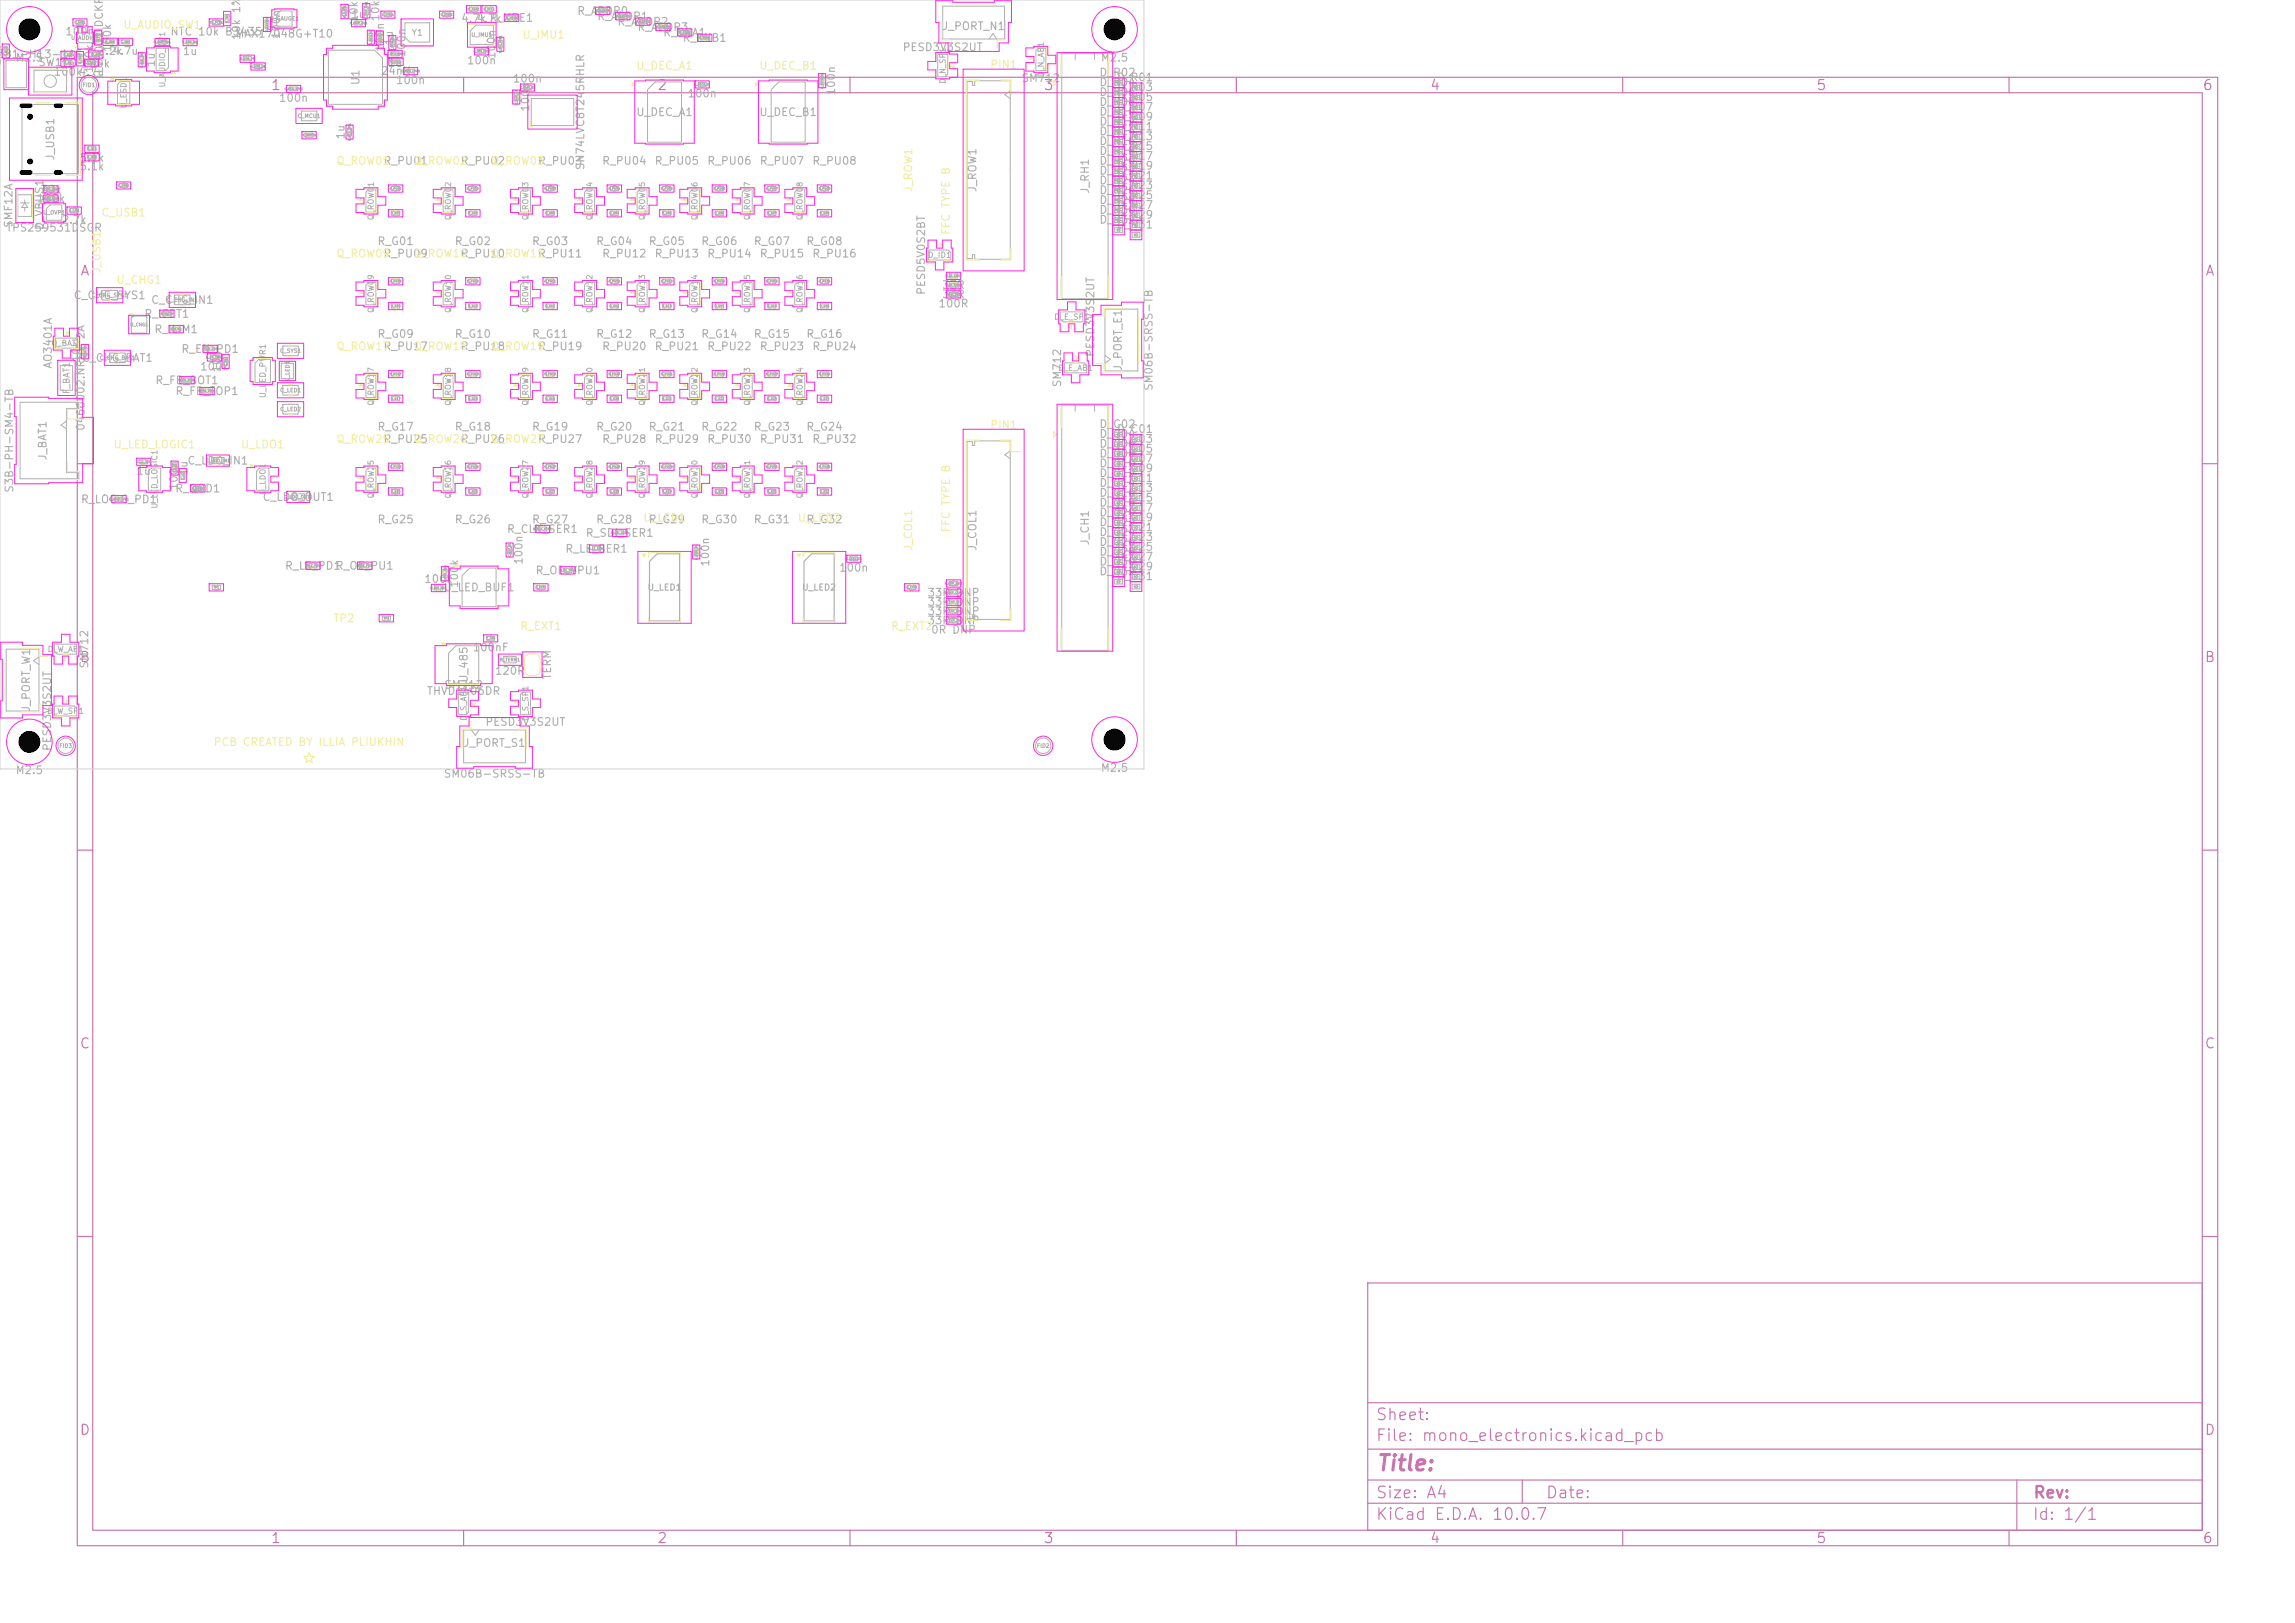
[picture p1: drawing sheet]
<svg xmlns="http://www.w3.org/2000/svg" width="297mm" height="210mm" viewBox="0 0 297 210" stroke-linecap="round" stroke-linejoin="round" font-family="sans-serif">
<defs><g id="words">
<text font-size="2" fill="#c872ab" x="178" y="190.8">Title:</text>
<g font-size="1.5" fill="#c872ab">
<text x="178" y="184.1">Sheet:</text>
<text x="178" y="186.8">File: mono_electronics.kicad_pcb</text>
<text x="178" y="197">KiCad E.D.A. 10.0.7</text>
<text x="178" y="194.2">Size: A4</text>
<text x="200" y="194.2">Date:</text>
<text x="263" y="197">Id: 1/1</text>
<text x="263" y="194.2">Rev:</text>
</g>
<g font-size="1.3" fill="#c872ab">
<text x="35" y="12">1</text>
<text x="85" y="12">2</text>
<text x="135" y="12">3</text>
<text x="185" y="12">4</text>
<text x="235" y="12">5</text>
<text x="285" y="12">6</text>
<text x="10.3" y="36">A</text>
<text x="285.3" y="36">A</text>
<text x="10.2" y="86">B</text>
<text x="285.2" y="86">B</text>
<text x="10.2" y="136">C</text>
<text x="285.2" y="136">C</text>
<text x="10.2" y="186">D</text>
<text x="285.2" y="186">D</text>
<text x="35" y="200">1</text>
<text x="85" y="200">2</text>
<text x="135" y="200">3</text>
<text x="185" y="200">4</text>
<text x="235" y="200">5</text>
<text x="285" y="200">6</text>
</g>
<g font-size="1" fill="#afafaf">
<text x="2.7" y="4.6">H1</text>
<text x="8.4" y="4.8">100n</text>
<text x="22" y="4.8">NTC 10k B3435</text>
<text x="30.4" y="5.1">MAX17048G+T10</text>
<text x="31.3" y="5.3" transform="rotate(-90 31.3 5.3)">10k 1%</text>
<text x="36.5" y="5.1" transform="rotate(-90 36.5 5.1)">100n</text>
<text x="45.4" y="2.6">1u</text>
<text x="46.5" y="3" transform="rotate(-90 46.5 3)">10k</text>
<text x="49.3" y="2.9" transform="rotate(-90 49.3 2.9)">10k</text>
<text x="51.1" y="5.9" transform="rotate(-90 51.1 5.9)">1u</text>
<text x="59.6" y="3.1">4.7k R_XOE1</text>
<text x="61.6" y="3.1">4.7k</text>
<text x="74.6" y="2.2">R_ADDR0</text>
<text x="77.2" y="2.9">R_ADDR1</text>
<text x="79.8" y="3.6">R_ADDR2</text>
<text x="82.4" y="4.3">R_ADDR3</text>
<text x="85.7" y="5">R_ENA1</text>
<text x="88.3" y="5.7">R_ENB1</text>
<text x="119.4" y=".2">SM06B-SRSS-TB</text>
<text x="121.9" y="4.1">J_PORT_N1</text>
<text x="143.1" y="4.6">H2</text>
<text x="-.5" y="7.8">381-H13-1AF</text>
<text x=".3" y="8.6" transform="rotate(-90 .3 8.6)">100n</text>
<text x="1.9" y="8.2">M2.5</text>
<text x="4.9" y="8.8">SW11u 100k</text>
<text x="6.9" y="10">100k</text>
<text x="10.1" y="10">4.7u</text>
<text x="12.3" y="9.5" transform="rotate(-90 12.3 9.5)">100k</text>
<text x="12.6" y="7.3">2.2k</text>
<text x="13.6" y="10.4" transform="rotate(-90 13.6 10.4)">TLV9001IDCKR</text>
<text x="14.5" y="7.3">4.7u</text>
<text x="14.6" y="6.8" transform="rotate(-90 14.6 6.8)">100k</text>
<text x="20.3" y="8.8" transform="rotate(-90 20.3 8.8)">1u</text>
<text x="23.6" y="7.4">1u</text>
<text x="46.8" y="11.1" transform="rotate(-90 46.8 11.1)">U1</text>
<text x="49.2" y="9.9">24nH</text>
<text x="49.9" y="6.8" transform="rotate(-90 49.9 6.8)">100n</text>
<text x="50.1" y="8.9">1u</text>
<text x="51.2" y="11.1">100n</text>
<text x="52.7" y="7.5" transform="rotate(-90 52.7 7.5)">100n</text>
<text x="60.3" y="8.6">100n</text>
<text x="64.3" y="7.7" transform="rotate(-90 64.3 7.7)">100n</text>
<text x="66.3" y="10.9">100n</text>
<text x="116.7" y="6.9">PESD3V3S2UT</text>
<text x="132.1" y="10.9">SM712</text>
<text x="142.2" y="10.1">D_R02</text>
<text x="142.2" y="11.4">D_R04</text>
<text x="142.4" y="8.2">M2.5</text>
<text x="144.4" y="10.8">D_R01</text>
<text x="36" y="13.4">100n</text>
<text x="68.7" y="14.5" transform="rotate(-90 68.7 14.5)">100n</text>
<text x="82.3" y="15.3">U_DEC_A1</text>
<text x="88.9" y="12.8">100n</text>
<text x="98.2" y="15.3">U_DEC_B1</text>
<text x="108.3" y="12.4" transform="rotate(-90 108.3 12.4)">100n</text>
<text x="142.2" y="15.2">D_R10</text>
<text x="142.2" y="16.5">D_R12</text>
<text x="142.2" y="12.7">D_R06</text>
<text x="142.2" y="13.9">D_R08</text>
<text x="142.2" y="17.7">D_R14</text>
<text x="144.4" y="15.8">D_R09</text>
<text x="144.4" y="17.1">D_R11</text>
<text x="144.4" y="13.3">D_R05</text>
<text x="144.4" y="14.6">D_R07</text>
<text x="144.4" y="12">D_R03</text>
<text x="7.3" y="20.8" transform="rotate(-90 7.3 20.8)">J_USB1</text>
<text x="10.2" y="21.2">5.1k</text>
<text x="10.2" y="22.3">5.1k</text>
<text x="44.8" y="18.1" transform="rotate(-90 44.8 18.1)">1u</text>
<text x="49.5" y="21.6">R_PU01</text>
<text x="59.5" y="21.6">R_PU02</text>
<text x="69.5" y="21.6">R_PU03</text>
<text x="75.9" y="22.1" transform="rotate(-90 75.9 22.1)">SN74LVC8T245RHLR</text>
<text x="77.8" y="21.6">R_PU04</text>
<text x="84.6" y="21.6">R_PU05</text>
<text x="91.4" y="21.6">R_PU06</text>
<text x="98.2" y="21.6">R_PU07</text>
<text x="105" y="21.6">R_PU08</text>
<text x="142.2" y="20.3">D_R18</text>
<text x="142.2" y="21.6">D_R20</text>
<text x="142.2" y="19">D_R16</text>
<text x="142.2" y="22.8">D_R22</text>
<text x="144.4" y="22.2">D_R19</text>
<text x="144.4" y="18.4">D_R13</text>
<text x="144.4" y="23.5">D_R21</text>
<text x="144.4" y="20.9">D_R17</text>
<text x="144.4" y="19.6">D_R15</text>
<text x="1.9" y="29.6" transform="rotate(-90 1.9 29.6)">SMF12A</text>
<text x="4.7" y="26.4">100k</text>
<text x="5.1" y="25.3">39k</text>
<text x="5.9" y="29.9" transform="rotate(-90 5.9 29.9)">D_VBUS1</text>
<text x="7.9" y="29.2">2.7k</text>
<text x="126.6" y="24.9" transform="rotate(-90 126.6 24.9)">J_ROW1</text>
<text x="141.2" y="25.1" transform="rotate(-90 141.2 25.1)">J_RH1</text>
<text x="142.2" y="25.4">D_R26</text>
<text x="142.2" y="24.1">D_R24</text>
<text x="142.2" y="26.6">D_R28</text>
<text x="142.2" y="27.9">D_R30</text>
<text x="142.2" y="29.2">D_R32</text>
<text x="144.4" y="29.8">D_R31</text>
<text x="144.4" y="26">D_R25</text>
<text x="144.4" y="24.7">D_R23</text>
<text x="144.4" y="27.3">D_R27</text>
<text x="144.4" y="28.5">D_R29</text>
<text x=".7" y="30.2">TPS259531DSGR</text>
<text x="48.8" y="32">R_G01</text>
<text x="49.5" y="33.6">R_PU09</text>
<text x="58.8" y="32">R_G02</text>
<text x="59.5" y="33.6">R_PU10</text>
<text x="68.8" y="32">R_G03</text>
<text x="69.5" y="33.6">R_PU11</text>
<text x="77.1" y="32">R_G04</text>
<text x="77.8" y="33.6">R_PU12</text>
<text x="83.9" y="32">R_G05</text>
<text x="84.6" y="33.6">R_PU13</text>
<text x="90.7" y="32">R_G06</text>
<text x="91.4" y="33.6">R_PU14</text>
<text x="97.5" y="32">R_G07</text>
<text x="98.2" y="33.6">R_PU15</text>
<text x="104.3" y="32">R_G08</text>
<text x="105" y="33.6">R_PU16</text>
<text x="9.5" y="39">C_CHG_SYS1</text>
<text x="18.6" y="41.4">R_ISET1</text>
<text x="19.5" y="39.6">C_CHG_IN1</text>
<text x="120" y="38.2" transform="rotate(-90 120 38.2)">PESD5V0S2BT</text>
<text x="121.4" y="40">100R</text>
<text x="121.8" y="37.6">33R</text>
<text x="121.8" y="38.8">33R</text>
<text x="7" y="47.8" transform="rotate(-90 7 47.8)">AO3401A</text>
<text x="10.5" y="47.1">C_CHG_BAT1</text>
<text x="10.6" y="47" transform="rotate(-90 10.6 47)">10k</text>
<text x="19.9" y="43.4">R_ILIM1</text>
<text x="23.4" y="45.9">R_EN_PD1</text>
<text x="48.8" y="44">R_G09</text>
<text x="49.5" y="45.6">R_PU17</text>
<text x="58.8" y="44">R_G10</text>
<text x="59.5" y="45.6">R_PU18</text>
<text x="68.8" y="44">R_G11</text>
<text x="69.5" y="45.6">R_PU19</text>
<text x="77.1" y="44">R_G12</text>
<text x="77.8" y="45.6">R_PU20</text>
<text x="83.9" y="44">R_G13</text>
<text x="84.6" y="45.6">R_PU21</text>
<text x="90.7" y="44">R_G14</text>
<text x="91.4" y="45.6">R_PU22</text>
<text x="97.5" y="44">R_G15</text>
<text x="98.2" y="45.6">R_PU23</text>
<text x="104.3" y="44">R_G16</text>
<text x="105" y="45.6">R_PU24</text>
<text x="141.9" y="46.3" transform="rotate(-90 141.9 46.3)">PESD3V3S2UT</text>
<text x="20" y="50">R_FB_BOT1</text>
<text x="22.6" y="51.4">R_FB_TOP1</text>
<text x="25.8" y="48.2">100k</text>
<text x="28.8" y="48.3" transform="rotate(-90 28.8 48.3)">10n</text>
<text x="137.6" y="50.2" transform="rotate(-90 137.6 50.2)">SM712</text>
<text x="145.4" y="48.1" transform="rotate(-90 145.4 48.1)">J_PORT_E1</text>
<text x="149.4" y="50.6" transform="rotate(-90 149.4 50.6)">SM06B-SRSS-TB</text>
<text x="6.3" y="59.6" transform="rotate(-90 6.3 59.6)">J_BAT1</text>
<text x="11.2" y="55.8" transform="rotate(-90 11.2 55.8)">0466002.NRHF 2A</text>
<text x="48.8" y="56">R_G17</text>
<text x="49.5" y="57.6">R_PU25</text>
<text x="58.8" y="56">R_G18</text>
<text x="59.5" y="57.6">R_PU26</text>
<text x="68.8" y="56">R_G19</text>
<text x="69.5" y="57.6">R_PU27</text>
<text x="77.1" y="56">R_G20</text>
<text x="77.8" y="57.6">R_PU28</text>
<text x="83.9" y="56">R_G21</text>
<text x="84.6" y="57.6">R_PU29</text>
<text x="90.7" y="56">R_G22</text>
<text x="91.4" y="57.6">R_PU30</text>
<text x="97.5" y="56">R_G23</text>
<text x="98.2" y="57.6">R_PU31</text>
<text x="104.3" y="56">R_G24</text>
<text x="105" y="57.6">R_PU32</text>
<text x="142.2" y="56.9">D_C04</text>
<text x="142.2" y="58.2">D_C06</text>
<text x="142.2" y="55.6">D_C02</text>
<text x="142.2" y="59.4">D_C08</text>
<text x="144.4" y="56.3">D_C01</text>
<text x="144.4" y="57.5">D_C03</text>
<text x="144.4" y="58.8">D_C05</text>
<text x="2" y="63.8" transform="rotate(-90 2 63.8)">S3B-PH-SM4-TB</text>
<text x="10.4" y="65.4">R_LOGIC_PD1</text>
<text x="17.6" y="61.7">1u</text>
<text x="22.6" y="64">R_QOD1</text>
<text x="23.2" y="63.5" transform="rotate(-90 23.2 63.5)">100n</text>
<text x="24.2" y="60.4">C_LDO_IN1</text>
<text x="24.5" y="61.6" transform="rotate(-90 24.5 61.6)">1u</text>
<text x="33.9" y="65.1">C_LDO_OUT1</text>
<text x="142.2" y="65.8">D_C18</text>
<text x="142.2" y="64.5">D_C16</text>
<text x="142.2" y="63.2">D_C14</text>
<text x="142.2" y="62">D_C12</text>
<text x="142.2" y="60.7">D_C10</text>
<text x="144.4" y="63.9">D_C13</text>
<text x="144.4" y="62.6">D_C11</text>
<text x="144.4" y="61.3">D_C09</text>
<text x="144.4" y="60.1">D_C07</text>
<text x="144.4" y="65.1">D_C15</text>
<text x="48.8" y="68">R_G25</text>
<text x="58.8" y="68">R_G26</text>
<text x="65.5" y="69.2">R_CLK_SER1</text>
<text x="68.8" y="68">R_G27</text>
<text x="73.1" y="71.8">R_LE_SER1</text>
<text x="75.7" y="69.7">R_SDI_SER1</text>
<text x="77.1" y="68">R_G28</text>
<text x="83.9" y="68">R_G29</text>
<text x="90.7" y="68">R_G30</text>
<text x="97.5" y="68">R_G31</text>
<text x="104.3" y="68">R_G32</text>
<text x="126.6" y="71.4" transform="rotate(-90 126.6 71.4)">J_COL1</text>
<text x="141.2" y="70.6" transform="rotate(-90 141.2 70.6)">J_CH1</text>
<text x="142.2" y="68.3">D_C22</text>
<text x="142.2" y="70.9">D_C26</text>
<text x="142.2" y="67.1">D_C20</text>
<text x="142.2" y="69.6">D_C24</text>
<text x="144.4" y="67.7">D_C19</text>
<text x="144.4" y="69">D_C21</text>
<text x="144.4" y="70.2">D_C23</text>
<text x="144.4" y="71.5">D_C25</text>
<text x="144.4" y="66.4">D_C17</text>
<text x="36.8" y="74">R_LE_PD1</text>
<text x="43.4" y="74">R_OE_PU1</text>
<text x="54.8" y="75.7">100k</text>
<text x="57.3" y="76.8">U_LED_BUF1</text>
<text x="59.5" y="76.2" transform="rotate(-90 59.5 76.2)">100k</text>
<text x="67.9" y="73.2" transform="rotate(-90 67.9 73.2)">100n</text>
<text x="69.2" y="74.6">R_OE_YPU1</text>
<text x="92" y="73.4" transform="rotate(-90 92 73.4)">100n</text>
<text x="108.5" y="74.2">100n</text>
<text x="119.9" y="77.4">33R DNP</text>
<text x="142.2" y="74.7">D_C32</text>
<text x="142.2" y="72.1">D_C28</text>
<text x="142.2" y="73.4">D_C30</text>
<text x="144.4" y="75.3">D_C31</text>
<text x="144.4" y="72.8">D_C27</text>
<text x="144.4" y="74">D_C29</text>
<text x="119.9" y="81">33R DNP</text>
<text x="119.9" y="78.6">33R DNP</text>
<text x="119.9" y="79.8">33R DNP</text>
<text x="120.4" y="82.2">0R DNP</text>
<text x="11.7" y="86.6" transform="rotate(-90 11.7 86.6)">SM712</text>
<text x="57.4" y="89.4">SM712</text>
<text x="60.8" y="88.4" transform="rotate(-90 60.8 88.4)">U_485</text>
<text x="61.1" y="84.5">100nF</text>
<text x="64" y="87.6">120R</text>
<text x="71.6" y="88" transform="rotate(-90 71.6 88)">TERM</text>
<text x=".2" y="94.6" transform="rotate(-90 .2 94.6)">SM06B-SRSS-TB</text>
<text x="4.1" y="92.2" transform="rotate(-90 4.1 92.2)">J_PORT_W1</text>
<text x="55.2" y="90.2">THVD1406DR</text>
<text x="62.7" y="94.2">PESD3V3S2UT</text>
<text x="1.9" y="100.4">M2.5</text>
<text x="6.9" y="97.3" transform="rotate(-90 6.9 97.3)">PESD3V3S2UT</text>
<text x="57.4" y="100.9">SM06B-SRSS-TB</text>
<text x="59.9" y="96.9">J_PORT_S1</text>
<text x="142.4" y="100.1">M2.5</text>
<text x="143.1" y="96.5">H4</text>
</g>
<g font-size="1" fill="#f2eda1">
<text x="15.9" y="4">U_AUDIO_SW1</text>
<text x="67.5" y="5.3">U_IMU1</text>
<text x="82.3" y="9.3">U_DEC_A1</text>
<text x="98.2" y="9.3">U_DEC_B1</text>
<text x="128.1" y="9.1">PIN1</text>
<text x="43.4" y="21.6">Q_ROW01</text>
<text x="53.4" y="21.6">Q_ROW02</text>
<text x="63.4" y="21.6">Q_ROW03</text>
<text x="13" y="28.3">C_USB1</text>
<text x="118.3" y="24.9" transform="rotate(-90 118.3 24.9)">J_ROW1</text>
<text x="13.3" y="35.4" transform="rotate(-90 13.3 35.4)">J_USB1</text>
<text x="43.4" y="33.6">Q_ROW09</text>
<text x="53.4" y="33.6">Q_ROW10</text>
<text x="63.4" y="33.6">Q_ROW11</text>
<text x="123.2" y="30.5" transform="rotate(-90 123.2 30.5)">FFC TYPE B</text>
<text x="15" y="37">U_CHG1</text>
<text x="43.4" y="45.6">Q_ROW17</text>
<text x="53.4" y="45.6">Q_ROW18</text>
<text x="63.4" y="45.6">Q_ROW19</text>
<text x="14.6" y="58.3">U_LED_LOGIC1</text>
<text x="31.1" y="58.3">U_LDO1</text>
<text x="43.4" y="57.6">Q_ROW25</text>
<text x="53.4" y="57.6">Q_ROW26</text>
<text x="63.4" y="57.6">Q_ROW27</text>
<text x="128.1" y="55.7">PIN1</text>
<text x="83.2" y="67.8">U_LED1</text>
<text x="103.2" y="67.8">U_LED2</text>
<text x="118.3" y="71.4" transform="rotate(-90 118.3 71.4)">J_COL1</text>
<text x="123.2" y="69" transform="rotate(-90 123.2 69)">FFC TYPE B</text>
<text x="43" y="80.8">TP2</text>
<text x="67.2" y="81.8">R_EXT1</text>
<text x="115.2" y="81.8">R_EXT2</text>
<text x="27.6" y="96.8">PCB CREATED BY ILLIA PLIUKHIN</text>
</g>
<g font-size=".8" fill="#afafaf">
<text x="53.2" y="4.8">Y1</text>
<text x="9.2" y="51.1" transform="rotate(-90 9.2 51.1)">F_BAT1</text>
<text x="34.6" y="51.6" transform="rotate(-90 34.6 51.6)">U_LED_PWR1</text>
<text x="83.7" y="76.6">U_LED1</text>
<text x="103.7" y="76.6">U_LED2</text>
</g>
<g font-size=".7" fill="#afafaf">
<text x="21.5" y="11.4" transform="rotate(-90 21.5 11.4)">U_AUDIO_SW1</text>
<text x="122.5" y="10.9" transform="rotate(-90 122.5 10.9)">D_N_SP1</text>
<text x="135.2" y="10.1" transform="rotate(-90 135.2 10.1)">D_N_AB1</text>
<text x="16.5" y="14.1" transform="rotate(-90 16.5 14.1)">U_ESD1</text>
<text x="48.5" y="28.6" transform="rotate(-90 48.5 28.6)">Q_ROW01</text>
<text x="58.5" y="28.6" transform="rotate(-90 58.5 28.6)">Q_ROW02</text>
<text x="68.5" y="28.6" transform="rotate(-90 68.5 28.6)">Q_ROW03</text>
<text x="76.8" y="28.6" transform="rotate(-90 76.8 28.6)">Q_ROW04</text>
<text x="83.6" y="28.6" transform="rotate(-90 83.6 28.6)">Q_ROW05</text>
<text x="90.4" y="28.6" transform="rotate(-90 90.4 28.6)">Q_ROW06</text>
<text x="97.2" y="28.6" transform="rotate(-90 97.2 28.6)">Q_ROW07</text>
<text x="104" y="28.6" transform="rotate(-90 104 28.6)">Q_ROW08</text>
<text x="120" y="33.5">D_ID1</text>
<text x="48.5" y="40.6" transform="rotate(-90 48.5 40.6)">Q_ROW09</text>
<text x="58.5" y="40.6" transform="rotate(-90 58.5 40.6)">Q_ROW10</text>
<text x="68.5" y="40.6" transform="rotate(-90 68.5 40.6)">Q_ROW11</text>
<text x="76.8" y="40.6" transform="rotate(-90 76.8 40.6)">Q_ROW12</text>
<text x="83.6" y="40.6" transform="rotate(-90 83.6 40.6)">Q_ROW13</text>
<text x="90.4" y="40.6" transform="rotate(-90 90.4 40.6)">Q_ROW14</text>
<text x="97.2" y="40.6" transform="rotate(-90 97.2 40.6)">Q_ROW15</text>
<text x="104" y="40.6" transform="rotate(-90 104 40.6)">Q_ROW16</text>
<text x="136.3" y="41.5">D_E_SP1</text>
<text x="6.6" y="44.9">Q_BAT1</text>
<text x="48.5" y="52.6" transform="rotate(-90 48.5 52.6)">Q_ROW17</text>
<text x="58.5" y="52.6" transform="rotate(-90 58.5 52.6)">Q_ROW18</text>
<text x="68.5" y="52.6" transform="rotate(-90 68.5 52.6)">Q_ROW19</text>
<text x="76.8" y="52.6" transform="rotate(-90 76.8 52.6)">Q_ROW20</text>
<text x="83.6" y="52.6" transform="rotate(-90 83.6 52.6)">Q_ROW21</text>
<text x="90.4" y="52.6" transform="rotate(-90 90.4 52.6)">Q_ROW22</text>
<text x="97.2" y="52.6" transform="rotate(-90 97.2 52.6)">Q_ROW23</text>
<text x="104" y="52.6" transform="rotate(-90 104 52.6)">Q_ROW24</text>
<text x="136.9" y="48.1">D_E_AB1</text>
<text x="20.5" y="65.9" transform="rotate(-90 20.5 65.9)">U_LED_LOGIC1</text>
<text x="34.5" y="64.1" transform="rotate(-90 34.5 64.1)">U_LDO1</text>
<text x="48.5" y="64.6" transform="rotate(-90 48.5 64.6)">Q_ROW25</text>
<text x="58.5" y="64.6" transform="rotate(-90 58.5 64.6)">Q_ROW26</text>
<text x="68.5" y="64.6" transform="rotate(-90 68.5 64.6)">Q_ROW27</text>
<text x="76.8" y="64.6" transform="rotate(-90 76.8 64.6)">Q_ROW28</text>
<text x="83.6" y="64.6" transform="rotate(-90 83.6 64.6)">Q_ROW29</text>
<text x="90.4" y="64.6" transform="rotate(-90 90.4 64.6)">Q_ROW30</text>
<text x="97.2" y="64.6" transform="rotate(-90 97.2 64.6)">Q_ROW31</text>
<text x="104" y="64.6" transform="rotate(-90 104 64.6)">Q_ROW32</text>
<text x="6.1" y="84.5">D_W_AB1</text>
<text x="6.1" y="92.5">D_W_SP1</text>
<text x="60.5" y="93.3" transform="rotate(-90 60.5 93.3)">D_S_AB1</text>
<text x="68.5" y="93.4" transform="rotate(-90 68.5 93.4)">D_S_SP1</text>
</g>
<g font-size=".5" fill="#afafaf">
<text x="9.2" y="5.3">U_AUDIO1</text>
<text x="34.9" y="2.8">U_GAUGE1</text>
<text x="60.9" y="4.9">U_IMU1</text>
<text x="10.6" y="11.4">FID1</text>
<text x="38.5" y="15.4">C_MCU1</text>
<text x="5.5" y="27.9">U_OVP1</text>
<text x="11.8" y="38.6">C_CHG_SYS1</text>
<text x="21.5" y="39.2">C_CHG_IN1</text>
<text x="12.9" y="46.7">C_CHG_BAT1</text>
<text x="36.2" y="45.8">C_SYS1</text>
<text x="36.2" y="53.3">C_LED2</text>
<text x="36.2" y="50.9">C_LED1</text>
<text x="37.6" y="49.4" transform="rotate(-90 37.6 49.4)">L_LED1</text>
<text x="7.6" y="96.9">FID3</text>
<text x="134.1" y="96.9">FID2</text>
</g>
<g font-size=".4" fill="#afafaf">
<text x="16.8" y="42.3">U_CHG1</text>
<text x="26.6" y="59.9">C_LDO_IN1</text>
<text x="36.7" y="64.6">C_LDO_OUT1</text>
<text x="64.7" y="85.7">R_TERM1</text>
</g>
<g font-size=".3" fill="#afafaf">
<text x="9.6" y="3.1">C_AUD1</text>
<text x="12.9" y="5.4" transform="rotate(-90 12.9 5.4)">R_F1</text>
<text x="13.6" y="5.6">R_GN1</text>
<text x="15.6" y="5.6">C_GN1</text>
<text x="19.9" y="5.6">R_AUD_PD1</text>
<text x="23.6" y="5.6">C_ASW_IN1</text>
<text x="27.1" y="3.1">TH_PCB1</text>
<text x="29.6" y="3" transform="rotate(-90 29.6 3)">R_TH1</text>
<text x="34.7" y="4.1" transform="rotate(-90 34.7 4.1)">C_GAUGE1</text>
<text x="44.8" y="2.3" transform="rotate(-90 44.8 2.3)">R_ALRT1</text>
<text x="45.2" y="3.2">C_CHIP_PU1</text>
<text x="47.6" y="2.6" transform="rotate(-90 47.6 2.6)">R_CHIP_PU1</text>
<text x="48.2" y="5.8" transform="rotate(-90 48.2 5.8)">C_MCU_A3</text>
<text x="49.3" y="5.9" transform="rotate(-90 49.3 5.9)">C_MCU_A2</text>
<text x="49.4" y="2.1">C_XTAL1</text>
<text x="57" y="2.1">C_XTAL2</text>
<text x="60.6" y="1.4">R_SDA1</text>
<text x="62.6" y="1.4">R_SCL1</text>
<text x="65.4" y="2.5">R_XOE1</text>
<text x="77.1" y="1.6">R_ADDR0</text>
<text x="79.7" y="2.3">R_ADDR1</text>
<text x="82.3" y="3">R_ADDR2</text>
<text x="84.9" y="3.7">R_ADDR3</text>
<text x="87.9" y="4.4">R_ENA1</text>
<text x="90.4" y="5.1">R_ENB1</text>
<text x=".9" y="7.3" transform="rotate(-90 .9 7.3)">C_MIC1</text>
<text x="8.2" y="7.3">C_AC1</text>
<text x="8.3" y="8.3">R_B1</text>
<text x="10.5" y="8.3" transform="rotate(-90 10.5 8.3)">R_INB1</text>
<text x="11.4" y="8.3">C_B1</text>
<text x="11.9" y="7.2">R_B2</text>
<text x="18.5" y="8.8" transform="rotate(-90 18.5 8.8)">C_AUD_SW1</text>
<text x="31" y="7.8">R_USB_P1</text>
<text x="32.4" y="8.8">R_USB_N1</text>
<text x="36.8" y="11.7">C_MCU_RTC1</text>
<text x="50" y="7.2">C_MCU_DA2</text>
<text x="50.5" y="8.2">L_XTAL1</text>
<text x="51" y="6.6" transform="rotate(-90 51 6.6)">C_MCU_DA1</text>
<text x="51.9" y="9.4">C_MCU_CPU1</text>
<text x="61.2" y="6.8">C_IMU_VIO1</text>
<text x="64.9" y="6.9" transform="rotate(-90 64.9 6.9)">C_IMU_VDD1</text>
<text x="67.3" y="11.5">C_XLAT_B1</text>
<text x="89.8" y="11.1">C_DECA_V1</text>
<text x="106.6" y="11.5" transform="rotate(-90 106.6 11.5)">C_DECB_V1</text>
<text x="39.1" y="17.7">R_BOOT0</text>
<text x="67" y="13.5" transform="rotate(-90 67 13.5)">C_XLAT_A1</text>
<text x="11.3" y="19.4">R_CC1</text>
<text x="11.3" y="20.5">R_CC2</text>
<text x="45.4" y="18.3" transform="rotate(-90 45.4 18.3)">C_MCU_SPI1</text>
<text x="5.5" y="24.7">R_EN_TOP1</text>
<text x="5.5" y="25.9">R_EN_BOT1</text>
<text x="8.9" y="27.4">R_ILM1</text>
<text x="15.3" y="24.2">C_USB1</text>
<text x="50.4" y="24.6">R_PU01</text>
<text x="50.6" y="27.8">R_G01</text>
<text x="60.4" y="24.6">R_PU02</text>
<text x="60.6" y="27.8">R_G02</text>
<text x="70.4" y="24.6">R_PU03</text>
<text x="70.6" y="27.8">R_G03</text>
<text x="78.7" y="24.6">R_PU04</text>
<text x="78.9" y="27.8">R_G04</text>
<text x="85.5" y="24.6">R_PU05</text>
<text x="85.7" y="27.8">R_G05</text>
<text x="92.3" y="24.6">R_PU06</text>
<text x="92.5" y="27.8">R_G06</text>
<text x="99.1" y="24.6">R_PU07</text>
<text x="99.3" y="27.8">R_G07</text>
<text x="105.9" y="24.6">R_PU08</text>
<text x="106.1" y="27.8">R_G08</text>
<text x="122.4" y="35.9">R_ID_SDA1</text>
<text x="20.8" y="40.8">R_ISET1</text>
<text x="50.4" y="36.6">R_PU09</text>
<text x="50.6" y="39.8">R_G09</text>
<text x="60.4" y="36.6">R_PU10</text>
<text x="60.6" y="39.8">R_G10</text>
<text x="70.4" y="36.6">R_PU11</text>
<text x="70.6" y="39.8">R_G11</text>
<text x="78.7" y="36.6">R_PU12</text>
<text x="78.9" y="39.8">R_G12</text>
<text x="85.5" y="36.6">R_PU13</text>
<text x="85.7" y="39.8">R_G13</text>
<text x="92.3" y="36.6">R_PU14</text>
<text x="92.5" y="39.8">R_G14</text>
<text x="99.1" y="36.6">R_PU15</text>
<text x="99.3" y="39.8">R_G15</text>
<text x="105.9" y="36.6">R_PU16</text>
<text x="106.1" y="39.8">R_G16</text>
<text x="122.4" y="37.1">R_ID_SCL1</text>
<text x="122.5" y="38.3">R_ID_3V1</text>
<text x="11.2" y="46.3" transform="rotate(-90 11.2 46.3)">R_BATG1</text>
<text x="22" y="42.8">R_ILIM1</text>
<text x="26.2" y="45.3">R_EN_PD1</text>
<text x="26.6" y="46.4">R_EN_SER1</text>
<text x="29.4" y="47.4" transform="rotate(-90 29.4 47.4)">C_EN1</text>
<text x="23.1" y="49.4">R_FB_BOT1</text>
<text x="25.7" y="50.8">R_FB_TOP1</text>
<text x="50.4" y="48.6">R_PU17</text>
<text x="50.6" y="51.8">R_G17</text>
<text x="60.4" y="48.6">R_PU18</text>
<text x="60.6" y="51.8">R_G18</text>
<text x="70.4" y="48.6">R_PU19</text>
<text x="70.6" y="51.8">R_G19</text>
<text x="78.7" y="48.6">R_PU20</text>
<text x="78.9" y="51.8">R_G20</text>
<text x="85.5" y="48.6">R_PU21</text>
<text x="85.7" y="51.8">R_G21</text>
<text x="92.3" y="48.6">R_PU22</text>
<text x="92.5" y="51.8">R_G22</text>
<text x="99.1" y="48.6">R_PU23</text>
<text x="99.3" y="51.8">R_G23</text>
<text x="105.9" y="48.6">R_PU24</text>
<text x="106.1" y="51.8">R_G24</text>
<text x="17.7" y="59.9">C_LL_IN1</text>
<text x="14.1" y="64.8">R_LOGIC_PD1</text>
<text x="22.8" y="61.1" transform="rotate(-90 22.8 61.1)">C_LL1</text>
<text x="23.8" y="62.1" transform="rotate(-90 23.8 62.1)">C_LL2</text>
<text x="24.8" y="63.4">R_QOD1</text>
<text x="50.4" y="60.6">R_PU25</text>
<text x="50.6" y="63.8">R_G25</text>
<text x="60.4" y="60.6">R_PU26</text>
<text x="60.6" y="63.8">R_G26</text>
<text x="70.4" y="60.6">R_PU27</text>
<text x="70.6" y="63.8">R_G27</text>
<text x="78.7" y="60.6">R_PU28</text>
<text x="78.9" y="63.8">R_G28</text>
<text x="85.5" y="60.6">R_PU29</text>
<text x="85.7" y="63.8">R_G29</text>
<text x="92.3" y="60.6">R_PU30</text>
<text x="92.5" y="63.8">R_G30</text>
<text x="99.1" y="60.6">R_PU31</text>
<text x="99.3" y="63.8">R_G31</text>
<text x="105.9" y="60.6">R_PU32</text>
<text x="106.1" y="63.8">R_G32</text>
<text x="69" y="68.6">R_CLK_SER1</text>
<text x="76.1" y="71.2">R_LE_SER1</text>
<text x="79" y="69.1">R_SDI_SER1</text>
<text x="27.6" y="76.2">TP1</text>
<text x="39.5" y="73.4">R_LE_PD1</text>
<text x="46.2" y="73.4">R_OE_PU1</text>
<text x="55.7" y="76.3">R_SDI_PD1</text>
<text x="57.8" y="75.3" transform="rotate(-90 57.8 75.3)">R_CLK_PD1</text>
<text x="66.1" y="72.1" transform="rotate(-90 66.1 72.1)">C_BUF_V1</text>
<text x="69.3" y="76.2">R_EXT1</text>
<text x="72.4" y="74">R_OE_YPU1</text>
<text x="90.3" y="72.5" transform="rotate(-90 90.3 72.5)">C_LED1_V1</text>
<text x="109.5" y="72.5">C_LED2_V1</text>
<text x="117.3" y="76.2">R_EXT2</text>
<text x="122.2" y="76.9">R_EXP_CLK1</text>
<text x="122.2" y="75.7">R_EXP_SDI1</text>
<text x="49.6" y="80.2">TP2</text>
<text x="62.9" y="82.8">C_485</text>
<text x="122.3" y="79.3">R_EXP_OE1</text>
<text x="122.3" y="80.5">R_EXP_3V1</text>
<text x="122.3" y="78.1">R_EXP_LE1</text>
</g>
</g></defs>
<g fill="none" stroke="#c872ab" stroke-width=".15">
<path d="M10 10h277v190h-277zM12 12h273v186h-273zM60 10v2M110 10v2M160 10v2M210 10v2M260 10v2M10 60h2M285 60h2M10 110h2M285 110h2M10 160h2"/>
<path d="M177 166h108v32h-108zM285 160h2M60 198v2M110 198v2M160 198v2M177 194.5h108M177 191.5h108M177 187.5h108M177 181.5h108M197 191.5v3M210 198v2M260 198v2"/>
<path d="M261 191.5v6.5"/>
</g>
<g fill="none" stroke="#afafaf" stroke-width=".13">
<path d="M.5 6.1h.5v1h-.5zM.8 7.9h2.6v3.5h-2.6zM2.8 13.5h7.3v9h-7.3zM4.4 9.1h4.2v2.8h-4.2zM8.3 7.8h1v.6h-1zM8.3 6.8h1v.5h-1zM9.8 2.6h1v.6h-1zM10 4.3h2v1.2h-1.7l-.3-.3zM10.1 7.1h.5v1h-.5zM11.3 7.9h1v.5h-1zM11.4 19h1v.5h-1zM11.9 6.8h1v.5h-1z"/>
<path d="M12.4 4.4h.6v1h-.6zM13.7 5.1h1.1v.6h-1.1zM15.6 10.5h1.2v3h-1.6v-2.6zM15.8 5.2h1v.5h-1zM18.1 7.2h.5v1h-.5zM20.2 6.2h1.6v2.6l-.4 .4h-1.2zM20.5 5.2h1v.5h-1zM24.1 5.2h1v.5h-1zM27.5 2.6h1v.6h-1zM29.1 1.9h.6v1h-.6zM31.5 7.3h1v.6h-1zM32.9 8.3h1v.6h-1z"/>
<path d="M34.3 2.7h.5v1h-.5zM35.8 1.9l.5-.5h1.5v2h-2zM37.5 11.2h1v.6h-1zM39 14.4h2v1.2h-2zM39.5 17.2h1v.6h-1zM42.5 6.5h6l1 1v6h-7zM44.3 1h.6v1h-.6zM45 16.6h.5v1h-.5zM45.9 2.8h1v.4h-1zM47.1 .9h.6v1h-.6zM47.7 4.3h.6v1h-.6zM48.9 4.4h.5v1h-.5z"/>
<path d="M49.7 1.6h1v.6h-1zM50.5 5h.5v1h-.5zM50.6 6.7h1v.5h-1zM50.7 7.8h1v.4h-1zM52.4 2.9h3.2v2.6h-2.6l-.6-.7zM52.6 9h1v.5h-1zM57.3 1.6h1v.6h-1zM60.8 .9h1v.6h-1zM60.9 4l.7-.7h2.2v2.5h-2.9zM61.8 6.4h1v.5h-1zM62.8 .9h1v.6h-1zM64.5 5.2h.5v1h-.5z"/>
<path d="M65.7 2h1v.6h-1zM66.6 12.1h.5v1h-.5zM67.8 11.1h1v.5h-1zM68.7 12.8h5.6v3.4h-5.6zM77.5 1.1h1v.6h-1zM80.1 1.8h1v.6h-1zM82.7 2.5h1v.6h-1zM83.8 11.6l1-1h3.4v7.8h-4.4zM85.3 3.2h1v.6h-1zM88.1 3.9h1v.6h-1zM90.4 10.7h1v.5h-1zM90.7 4.6h1v.6h-1z"/>
<path d="M99.8 11.6l1-1h3.4v7.8h-4.4zM106.1 9.9h.6v1h-.6zM121.4 7.1h1.2v2.5l-.3 .3h-.9zM122 .8h8v4.3h-8zM125.1 10.6h.7v.5h.3v-.6h4.6v23.1h-4.6v-.6h-.3v.5h-.7zM128 5.1l.5-.8 .5 .8M130.7 11.8l-.7 .5 .7 .5M134.4 6.2h.9v3h-1.2v-2.6zM137.4 6.9h6v31.8h-6zM139.1 6.9v.8M141.6 6.9v.8M144.3 10.4h.9v.6h-.9z"/>
<path d="M144.3 11.7h.9v.6h-.9zM144.3 13h.9v.6h-.9zM144.3 14.2h.9v.6h-.9zM144.3 15.5h.9v.6h-.9zM144.3 16.8h.9v.6h-.9zM144.3 18h.9v.6h-.9zM144.3 19.3h.9v.6h-.9zM144.4 15.8h.2M144.4 10.7h.2M144.4 17.1h.2M144.4 19.6h.2M144.4 12h.2"/>
<path d="M144.4 13.3h.2M144.4 14.5h.2M144.4 18.3h.2M144.6 10.5v.4M144.6 11.8v.4M144.6 13.1v.4M144.6 14.3v.4M144.6 15.6v.4M144.6 16.9v.4M144.6 18.1v.4M144.6 19.4v.4M144.6 10.7l.3-.2v.4z"/>
<path d="M144.6 12l.3-.2v.4zM144.6 13.3l.3-.2v.4zM144.6 14.5l.3-.2v.4zM144.6 15.8l.3-.2v.4zM144.6 17.1l.3-.2v.4zM144.6 18.3l.3-.2v.4zM144.6 19.6l.3-.2v.4zM144.9 15.8h.2M144.9 10.7h.2M144.9 17.1h.2M144.9 19.6h.2M144.9 12h.2"/>
<path d="M144.9 13.3h.2M144.9 14.5h.2M144.9 18.3h.2M146.5 11.1h1v.6h-1zM146.5 12.3h1v.6h-1zM146.5 13.6h1v.6h-1zM146.5 14.9h1v.6h-1zM146.5 16.1h1v.6h-1zM146.5 17.4h1v.6h-1zM146.5 18.7h1v.6h-1zM146.5 19.9h1v.6h-1zM146.7 19h.2"/>
<path d="M146.7 11.4h.2M146.7 16.4h.2M146.7 17.7h.2M146.7 13.9h.2M146.7 15.2h.2M146.7 12.6h.2M146.9 11.2v.4M146.9 12.4v.4M146.9 13.7v.4M146.9 15v.4M146.9 16.2v.4M146.9 17.5v.4"/>
<path d="M146.9 18.8v.4M146.9 11.4l.3-.2v.4zM146.9 12.6l.3-.2v.4zM146.9 13.9l.3-.2v.4zM146.9 15.2l.3-.2v.4zM146.9 16.4l.3-.2v.4zM146.9 17.7l.3-.2v.4zM146.9 19l.3-.2v.4zM147.2 19h.1M147.2 11.4h.1M147.2 16.4h.1M147.2 17.7h.1"/>
<path d="M147.2 13.9h.1M147.2 15.2h.1M147.2 12.6h.1M2.3 25.2h1.8v2.8h-1.8zM2.7 26.3h1M3.2 26.3l.4 .6h-.8zM3.2 25.9v.4M3.2 26.9v.5M6 27l.5-.5h1.5v2h-2zM6.1 24.2h1v.6h-1zM6.1 25.4h1v.6h-1zM9.1 27h1v.5h-1z"/>
<path d="M11.4 20.1h1v.5h-1zM13.2 37.6h2v1.2h-2zM15.5 23.8h1v.4h-1zM22.6 38.2h2v1.2h-2zM47.3 24.9l.4-.3h.9v2.9h-1.3zM47.3 36.9l.4-.3h.9v2.9h-1.3zM50.7 24.1h1v.6h-1zM50.7 39.3h1v.6h-1zM50.7 27.3h1v.6h-1zM50.7 36.1h1v.6h-1zM57.3 24.9l.4-.3h1v2.9h-1.4zM57.3 36.9l.4-.3h1v2.9h-1.4z"/>
<path d="M60.7 24.1h1v.6h-1zM60.7 27.3h1v.6h-1zM60.7 36.1h1v.6h-1zM60.7 39.3h1v.6h-1zM67.3 24.9l.4-.3h1v2.9h-1.4zM67.3 36.9l.4-.3h1v2.9h-1.4zM70.7 24.1h1v.6h-1zM70.7 39.3h1v.6h-1zM70.7 36.1h1v.6h-1zM70.7 27.3h1v.6h-1zM75.7 24.9l.3-.3h1v2.9h-1.3zM76 36.6h1v2.9h-1.3v-2.6z"/>
<path d="M79 36.1h1v.6h-1zM79 24.1h1v.6h-1zM79 39.3h1v.6h-1zM79 27.3h1v.6h-1zM82.4 24.9l.4-.3h.9v2.9h-1.3zM82.4 36.9l.4-.3h.9v2.9h-1.3zM85.8 24.1h1v.6h-1zM85.8 27.3h1v.6h-1zM85.8 36.1h1v.6h-1zM85.8 39.3h1v.6h-1zM89.3 24.9l.3-.3h.9v2.9h-1.2zM89.6 36.6h.9v2.9h-1.2v-2.6z"/>
<path d="M92.6 39.3h1v.6h-1zM92.6 36.1h1v.6h-1zM92.6 24.1h1v.6h-1zM92.6 27.3h1v.6h-1zM96.4 24.6h1v2.9h-1.3v-2.6zM96.4 36.6h1v2.9h-1.3v-2.6zM99.4 27.3h1v.6h-1zM99.4 36.1h1v.6h-1zM99.4 24.1h1v.6h-1zM99.4 39.3h1v.6h-1zM102.8 24.9l.4-.3h.9v2.9h-1.3zM102.8 36.9l.4-.3h.9v2.9h-1.3z"/>
<path d="M106.2 27.3h1v.6h-1zM106.2 24.1h1v.6h-1zM106.2 36.1h1v.6h-1zM106.2 39.3h1v.6h-1zM120.1 32.3h2.6l.4 .4v.9h-3zM122.9 37.8h1v.6h-1zM122.9 35.4h1v.6h-1zM122.9 36.6h1v.6h-1zM144.3 20.6h.9v.6h-.9zM144.3 21.8h.9v.6h-.9zM144.3 23.1h.9v.6h-.9zM144.3 24.4h.9v.6h-.9z"/>
<path d="M144.3 25.7h.9v.6h-.9zM144.3 26.9h.9v.6h-.9zM144.3 28.2h.9v.6h-.9zM144.3 29.5h.9v.6h-.9zM144.4 20.9h.2M144.4 26h.2M144.4 24.7h.2M144.4 27.2h.2M144.4 22.1h.2M144.4 28.5h.2M144.4 29.8h.2M144.4 23.4h.2"/>
<path d="M144.6 20.7v.4M144.6 21.9v.4M144.6 23.2v.4M144.6 24.5v.4M144.6 25.8v.4M144.6 27v.4M144.6 28.3v.4M144.6 29.6v.4M144.6 20.9l.3-.2v.4zM144.6 22.1l.3-.2v.4zM144.6 23.4l.3-.2v.4zM144.6 24.7l.3-.2v.4z"/>
<path d="M144.6 26l.3-.2v.4zM144.6 27.2l.3-.2v.4zM144.6 28.5l.3-.2v.4zM144.6 29.8l.3-.2v.4zM144.9 20.9h.2M144.9 26h.2M144.9 24.7h.2M144.9 27.2h.2M144.9 22.1h.2M144.9 28.5h.2M144.9 29.8h.2M144.9 23.4h.2"/>
<path d="M146.5 21.2h1v.6h-1zM146.5 22.5h1v.6h-1zM146.5 23.8h1v.6h-1zM146.5 25h1v.6h-1zM146.5 26.3h1v.6h-1zM146.5 27.6h1v.6h-1zM146.5 28.8h1v.6h-1zM146.5 30.1h1v.6h-1zM146.7 22.8h.2M146.7 30.4h.2M146.7 26.6h.2M146.7 25.3h.2"/>
<path d="M146.7 27.9h.2M146.7 24.1h.2M146.7 21.5h.2M146.7 29.1h.2M146.7 20.2h.2M146.9 20v.4M146.9 21.3v.4M146.9 22.6v.4M146.9 23.9v.4M146.9 25.1v.4M146.9 26.4v.4M146.9 27.7v.4"/>
<path d="M146.9 28.9v.4M146.9 30.2v.4M146.9 20.2l.3-.2v.4zM146.9 21.5l.3-.2v.4zM146.9 22.8l.3-.2v.4zM146.9 24.1l.3-.2v.4zM146.9 25.3l.3-.2v.4zM146.9 26.6l.3-.2v.4zM146.9 27.9l.3-.2v.4zM146.9 29.1l.3-.2v.4zM146.9 30.4l.3-.2v.4zM147.2 22.8h.1"/>
<path d="M147.2 30.4h.1M147.2 26.6h.1M147.2 25.3h.1M147.2 27.9h.1M147.2 24.1h.1M147.2 21.5h.1M147.2 29.1h.1M147.2 20.2h.1M2.6 52.1h7.6v.8h-1.6v8.3h1.6v.8h-7.6zM7.1 43.7h2.6l.3 .4v.9h-2.9zM7.8 47.3h1.6v3.2h-1.6zM8.6 54.5l-.7 .5 .7 .5"/>
<path d="M10.7 45h.6v1h-.6zM14.2 45.7h2v1.2h-2zM17 40.9h.3l-.3 .3zM17.3 40.9h1.7v2.2h-2v-1.9M18.1 59.5h1v.5h-1zM21.1 40.3h1v.6h-1zM22.3 42.3h1v.6h-1zM23.7 48.9h1v.6h-1zM26.3 50.3h1v.6h-1zM26.7 44.9h1v.5h-1zM27.2 46h1.1v.5h-1.1zM27.4 59.2h1.6v.8h-1.6z"/>
<path d="M28.9 46.3h.6v1h-.6zM33 47l.5-.5h1.5v3h-2zM36.4 47h1.6v2h-1.6zM36.6 52.3h2v1.3h-2zM36.6 44.8h2v1.2h-2zM36.6 49.9h2v1.2h-2zM47.3 48.9l.4-.3h.9v2.8h-1.3zM50.7 51.3h1v.6h-1zM50.7 48.1h1v.6h-1zM57.3 48.9l.4-.3h1v2.8h-1.4zM60.7 48.1h1v.6h-1zM60.7 51.3h1v.6h-1z"/>
<path d="M67.3 48.9l.4-.3h1v2.8h-1.4zM70.7 48.1h1v.6h-1zM70.7 51.3h1v.6h-1zM76 48.6h1v2.8h-1.3v-2.5zM79 51.3h1v.6h-1zM79 48.1h1v.6h-1zM82.4 48.9l.4-.3h.9v2.8h-1.3zM85.8 51.3h1v.6h-1zM85.8 48.1h1v.6h-1zM89.6 48.6h.9v2.8h-1.2v-2.5zM92.6 48.1h1v.6h-1zM92.6 51.3h1v.6h-1z"/>
<path d="M96.4 48.6h1v2.8h-1.3v-2.5zM99.4 51.3h1v.6h-1zM99.4 48.1h1v.6h-1zM102.8 48.9l.4-.3h.9v2.8h-1.3zM106.2 51.3h1v.6h-1zM106.2 48.1h1v.6h-1zM125.1 57.2h.7v.5h.3v-.6h4.6v23.1h-4.6v-.6h-.3v.5h-.7zM130.7 58.4l-.7 .5 .7 .5M137.2 40.3h3v1.3h-2.6l-.4-.3zM137.4 52.4h6v31.8h-6zM137.8 47h2.5l.3 .3v1h-2.8zM139.1 52.4v.8"/>
<path d="M141.6 52.4v.8M143 40h4.2v8h-4.2zM143 46l.7 .5-.7 .5M144.3 55.9h.9v.6h-.9zM144.3 57.2h.9v.6h-.9zM144.3 58.5h.9v.6h-.9zM144.3 59.7h.9v.6h-.9zM144.4 57.5h.2M144.4 58.8h.2M144.4 56.2h.2M144.6 56v.4M144.6 57.3v.4"/>
<path d="M144.6 58.6v.4M144.6 59.8v.4M144.6 56.2l.3-.2v.4zM144.6 57.5l.3-.2v.4zM144.6 58.8l.3-.2v.4zM144.9 57.5h.2M144.9 58.8h.2M144.9 56.2h.2M146.5 56.6h1v.6h-1zM146.5 57.8h1v.6h-1zM146.5 59.1h1v.6h-1zM146.7 56.9h.2"/>
<path d="M146.7 58.1h.2M146.7 59.4h.2M146.9 56.7v.4M146.9 57.9v.4M146.9 59.2v.4M146.9 56.9l.3-.2v.4zM146.9 58.1l.3-.2v.4zM146.9 59.4l.3-.2v.4zM147.2 56.9h.1M147.2 58.1h.1M147.2 59.4h.1M14.9 64.3h1v.6h-1z"/>
<path d="M19.6 60.6h1.2v2.8h-1.6v-2.4zM22.3 60.1h.5v1h-.5zM23.4 61h.5v1h-.5zM25.1 62.9h1v.6h-1zM27.5 75.7h1v.6h-1zM33.6 60.6h1.2v2.8h-1.6v-2.4zM37.8 63.9h1.6v.8h-1.6zM40 72.9h1v.6h-1zM46.7 72.9h1v.6h-1zM47.3 60.9l.4-.3h.9v2.8h-1.3zM49.5 79.7h1v.6h-1zM50.7 63.3h1v.6h-1z"/>
<path d="M50.7 60.1h1v.6h-1zM56.2 75.8h1.1v.6h-1.1zM57.3 73.7h.6v1h-.6zM57.3 60.9l.4-.3h1v2.8h-1.4zM60.7 63.3h1v.6h-1zM60.7 60.1h1v.6h-1zM60.8 73.5h3.4v5h-4.4v-4zM65.7 70.7h.5v1h-.5zM67.3 60.9l.4-.3h1v2.8h-1.4zM69.5 75.7h1v.6h-1zM69.7 68.2h1v.5h-1zM70.7 60.1h1v.6h-1z"/>
<path d="M70.7 63.3h1v.6h-1zM73 73.5h1v.6h-1zM75.7 60.9l.3-.3h1v2.8h-1.3zM76.7 70.7h1v.6h-1zM79 60.1h1v.6h-1zM79 63.3h1v.6h-1zM79.7 68.7h1v.5h-1zM82.4 60.9l.4-.3h.9v2.8h-1.3zM85.8 63.3h1v.6h-1zM85.8 60.1h1v.6h-1zM89.6 60.6h.9v2.8h-1.2v-2.5zM89.8 70.9h.6v1h-.6z"/>
<path d="M92.6 60.1h1v.6h-1zM92.6 63.3h1v.6h-1zM96.4 60.6h1v2.8h-1.3v-2.5zM99.4 60.1h1v.6h-1zM99.4 63.3h1v.6h-1zM102.8 60.9l.4-.3h.9v2.8h-1.3zM106.2 60.1h1v.6h-1zM106.2 63.3h1v.6h-1zM110 72h1v.5h-1zM117.5 75.7h1v.6h-1zM122.9 78.8h1v.6h-1zM122.9 76.4h1v.6h-1z"/>
<path d="M122.9 75.2h1v.6h-1zM122.9 77.6h1v.6h-1zM144.3 66.1h.9v.6h-.9zM144.3 61h.9v.6h-.9zM144.3 62.3h.9v.6h-.9zM144.3 63.5h.9v.6h-.9zM144.3 64.8h.9v.6h-.9zM144.3 67.3h.9v.6h-.9zM144.3 68.6h.9v.6h-.9zM144.3 69.9h.9v.6h-.9zM144.3 71.2h.9v.6h-.9zM144.3 72.4h.9v.6h-.9z"/>
<path d="M144.3 73.7h.9v.6h-.9zM144.3 75h.9v.6h-.9zM144.4 66.4h.2M144.4 68.9h.2M144.4 65.1h.2M144.4 75.3h.2M144.4 72.7h.2M144.4 71.5h.2M144.4 63.8h.2M144.4 62.6h.2M144.4 67.6h.2M144.4 74h.2"/>
<path d="M144.4 60h.2M144.4 70.2h.2M144.4 61.3h.2M144.6 66.4l.3-.2v.4zM144.6 61.1v.4M144.6 62.4v.4M144.6 63.6v.4M144.6 64.9v.4M144.6 66.2v.4M144.6 67.4v.4M144.6 68.7v.4M144.6 70v.4"/>
<path d="M144.6 71.3v.4M144.6 72.5v.4M144.6 73.8v.4M144.6 75.1v.4M144.6 60l.3-.2v.4zM144.6 61.3l.3-.2v.4zM144.6 62.6l.3-.2v.4zM144.6 63.8l.3-.2v.4zM144.6 65.1l.3-.2v.4zM144.6 67.6l.3-.2v.4zM144.6 68.9l.3-.2v.4zM144.6 70.2l.3-.2v.4z"/>
<path d="M144.6 71.5l.3-.2v.4zM144.6 72.7l.3-.2v.4zM144.6 74l.3-.2v.4zM144.6 75.3l.3-.2v.4zM144.9 66.4h.2M144.9 68.9h.2M144.9 65.1h.2M144.9 75.3h.2M144.9 72.7h.2M144.9 71.5h.2M144.9 63.8h.2M144.9 62.6h.2"/>
<path d="M144.9 67.6h.2M144.9 74h.2M144.9 60h.2M144.9 70.2h.2M144.9 61.3h.2M146.5 68h1v.6h-1zM146.5 60.4h1v.6h-1zM146.5 61.6h1v.6h-1zM146.5 62.9h1v.6h-1zM146.5 64.2h1v.6h-1zM146.5 65.4h1v.6h-1zM146.5 66.7h1v.6h-1z"/>
<path d="M146.5 69.3h1v.6h-1zM146.5 70.5h1v.6h-1zM146.5 71.8h1v.6h-1zM146.5 73.1h1v.6h-1zM146.5 74.3h1v.6h-1zM146.5 75.6h1v.6h-1zM146.7 68.3h.2M146.7 64.5h.2M146.7 63.2h.2M146.7 69.6h.2M146.7 61.9h.2M146.7 75.9h.2"/>
<path d="M146.7 70.8h.2M146.7 72.1h.2M146.7 60.7h.2M146.7 73.4h.2M146.7 65.7h.2M146.7 67h.2M146.7 74.6h.2M146.9 68.3l.3-.2v.4zM146.9 60.5v.4M146.9 61.7v.4M146.9 63v.4M146.9 64.3v.4"/>
<path d="M146.9 65.5v.4M146.9 66.8v.4M146.9 68.1v.4M146.9 69.4v.4M146.9 70.6v.4M146.9 71.9v.4M146.9 73.2v.4M146.9 74.4v.4M146.9 75.7v.4M146.9 60.7l.3-.2v.4zM146.9 61.9l.3-.2v.4zM146.9 63.2l.3-.2v.4z"/>
<path d="M146.9 64.5l.3-.2v.4zM146.9 65.7l.3-.2v.4zM146.9 67l.3-.2v.4zM146.9 69.6l.3-.2v.4zM146.9 70.8l.3-.2v.4zM146.9 72.1l.3-.2v.4zM146.9 73.4l.3-.2v.4zM146.9 74.6l.3-.2v.4zM146.9 75.9l.3-.2v.4zM147.2 68.3h.1M147.2 64.5h.1M147.2 63.2h.1"/>
<path d="M147.2 69.6h.1M147.2 61.9h.1M147.2 75.9h.1M147.2 70.8h.1M147.2 72.1h.1M147.2 60.7h.1M147.2 73.4h.1M147.2 65.7h.1M147.2 67h.1M147.2 74.6h.1M.8 84h4.2v8h-4.2zM5 85l-.7 .5 .7 .5"/>
<path d="M7 91.4h2.6l.3 .3v1h-2.9zM7 83.4h2.9v1.3h-2.5l-.4-.4zM59 83.6h3v4.8h-4v-3.9zM59.3 89.5h1.4v2.6l-.4 .3h-1zM60 94.5h8v4.2h-8zM61 94.5l.5 .7 .5-.7M63 82.4h1v.4h-1zM65.2 85h1.6v.8h-1.6zM67.3 89.9l.4-.4h1v2.9h-1.4zM122.9 80h1v.6h-1z"/>
<circle cx="6.5" cy="10.5" r=".8"/>
<circle cx="11.5" cy="11" r="1"/>
<circle cx="8.5" cy="96.5" r="1"/>
<circle cx="135" cy="96.5" r="1"/>
</g>
<path d="M85.1 71.7h2.8v8.7h-3.9v-7.7zM104 72.7l1.1-1h2.8v8.7h-3.9z" fill="none" stroke="#afafaf" stroke-width=".15"/>
<path d="M35.7 3.5h2.2M36.1 1.3h1.8M39.3 97.9h.5l.2-.5 .2 .5h.5l-.4 .3 .1 .5-.4-.3-.4 .3 .1-.5z" fill="none" stroke="#f2eda1" stroke-width=".15"/>
<path d="M35.7 1.1h.2l-.1 .2z" fill="none" stroke="#f2eda1" stroke-width=".13"/>
<path d="M35.7 1.1h.2l-.1 .2z" fill="#f2eda1"/>
<path d="M89.1 24.5l1.6-.1v1M89.1 25.6v.8M90.7 26.6v1l-1.6-.1" fill="none" stroke="#f2eda1" stroke-width=".15"/>
<path d="M88.6 25.6l.2 .3h-.4z" fill="none" stroke="#f2eda1" stroke-width=".13"/>
<path d="M88.6 25.6l.2 .3h-.4z" fill="#f2eda1"/>
<path d="M59.2 91.6v1l1.6-.1M60.8 89.5l-1.6-.1v1M60.8 90.6v.8" fill="none" stroke="#f2eda1" stroke-width=".15"/>
<path d="M61.1 91.1h.4l-.2 .3z" fill="none" stroke="#f2eda1" stroke-width=".13"/>
<path d="M61.1 91.1h.4l-.2 .3z" fill="#f2eda1"/>
<path d="M9.9 4.2h.1M9.9 4.2v1.4M9.9 5.6h.1M10.8 4.2h.4M12.1 5.6h.1M12.1 4.2v1.4M63.4 82.2h.2M63.4 83h.2" fill="none" stroke="#f2eda1" stroke-width=".15"/>
<path d="M9.7 5.9l.2 .2-.2 .1z" fill="none" stroke="#f2eda1" stroke-width=".13"/>
<path d="M9.7 5.9l.2 .2-.2 .1z" fill="#f2eda1"/>
<path d="M33.1 60.5h1.8M33.1 63.5h1.8M34.9 61.6v.8" fill="none" stroke="#f2eda1" stroke-width=".15"/>
<path d="M32.3 60.2h.5l-.2 .3z" fill="none" stroke="#f2eda1" stroke-width=".13"/>
<path d="M32.3 60.2h.5l-.2 .3z" fill="#f2eda1"/>
<path d="M82.3 24.5l1.6-.1v1M82.3 25.6v.8M83.9 26.6v1l-1.6-.1" fill="none" stroke="#f2eda1" stroke-width=".15"/>
<path d="M81.8 25.6l.2 .3h-.4z" fill="none" stroke="#f2eda1" stroke-width=".13"/>
<path d="M81.8 25.6l.2 .3h-.4z" fill="#f2eda1"/>
<path d="M66 1.9h.4M66 2.7h.4M75.5 60.5l1.6-.1v1M75.5 61.6v.8M77.1 62.6v1l-1.6-.1" fill="none" stroke="#f2eda1" stroke-width=".15"/>
<path d="M75 61.6l.2 .4h-.4z" fill="none" stroke="#f2eda1" stroke-width=".13"/>
<path d="M75 61.6l.2 .4h-.4z" fill="#f2eda1"/>
<path d="M120.1 32.2l-.1 1.6h1M121.2 32.2h.8M123.1 32.2l.1 1.6h-1" fill="none" stroke="#f2eda1" stroke-width=".15"/>
<path d="M121.6 31.5l.4 .2-.4 .2z" fill="none" stroke="#f2eda1" stroke-width=".13"/>
<path d="M121.6 31.5l.4 .2-.4 .2z" fill="#f2eda1"/>
<g fill="none" stroke="#f2eda1" stroke-width=".15">
<path d="M33.2 8.2h.4M33.2 9h.4M83 2.4h.4M83 3.2h.4M79.3 36h.4M79.3 36.8h.4M92.9 39.2h.4M92.9 40h.4M14.9 45.6h.6M14.9 47h.6M38.5 63.8h.2M38.5 64.8h.2"/>
<path d="M47 72.8h.4M47 73.6h.4M47.2 60.5l1.6-.1v1M47.2 61.6v.8M48.8 62.6v1l-1.6-.1"/>
</g>
<path d="M46.7 61.6l.2 .4h-.4z" fill="none" stroke="#f2eda1" stroke-width=".13"/>
<path d="M46.7 61.6l.2 .4h-.4z" fill="#f2eda1"/>
<path d="M102.7 24.5l1.6-.1v1M102.7 25.6v.8M104.3 26.6v1l-1.6-.1M123.2 37.7h.4M123.2 38.5h.4M51 63.2h.4M51 64h.4" fill="none" stroke="#f2eda1" stroke-width=".15"/>
<path d="M102.2 25.6l.2 .3h-.4z" fill="none" stroke="#f2eda1" stroke-width=".13"/>
<path d="M102.2 25.6l.2 .3h-.4z" fill="#f2eda1"/>
<path d="M103.9 72.1v-.6h4.2v.6M103.9 79.9v.6h4.2v-.6" fill="none" stroke="#f2eda1" stroke-width=".15"/>
<path d="M103.1 71.7h.5l-.2 .3z" fill="none" stroke="#f2eda1" stroke-width=".13"/>
<path d="M103.1 71.7h.5l-.2 .3z" fill="#f2eda1"/>
<path d="M123.2 78.7h.4M123.2 79.5h.4M57.9 83.5v-.1h4.2v.1M57.9 88.5v.1h4.2v-.1" fill="none" stroke="#f2eda1" stroke-width=".15"/>
<path d="M57.2 83.2h.4l-.2 .3z" fill="none" stroke="#f2eda1" stroke-width=".13"/>
<path d="M57.2 83.2h.4l-.2 .3z" fill="#f2eda1"/>
<path d="M91 4.5h.4M91 5.3h.4M2.5 53.7v6.6M6.1 51.9h4.2v1.1h-1.6v1.2h2.9M8.7 59.8v1.2h1.6v1.1h-4.2M57.2 48.5l1.6-.1v1M57.2 49.6v.8M58.8 50.6v1l-1.6-.1M56.6 75.7h.3M56.6 76.5h.3" fill="none" stroke="#f2eda1" stroke-width=".15"/>
<path d="M56.7 49.6l.2 .4h-.4z" fill="none" stroke="#f2eda1" stroke-width=".13"/>
<path d="M56.7 49.6l.2 .4h-.4z" fill="#f2eda1"/>
<path d="M68.6 15.7v.7h.4M57.2 24.5l1.6-.1v1M57.2 25.6v.8M58.8 26.6v1l-1.6-.1" fill="none" stroke="#f2eda1" stroke-width=".15"/>
<path d="M56.7 25.6l.2 .3h-.4z" fill="none" stroke="#f2eda1" stroke-width=".13"/>
<path d="M56.7 25.6l.2 .3h-.4z" fill="#f2eda1"/>
<path d="M95.9 48.5l1.6-.1v1M95.9 49.6v.8M97.5 50.6v1l-1.6-.1" fill="none" stroke="#f2eda1" stroke-width=".15"/>
<path d="M95.4 49.6l.2 .4h-.4z" fill="none" stroke="#f2eda1" stroke-width=".13"/>
<path d="M95.4 49.6l.2 .4h-.4z" fill="#f2eda1"/>
<path d="M8.7 6.7h.2M50.1 1.5h.2M50.1 2.3h.2M83.7 10.5h4.6M83.7 18.5h4.6M136.3 10.4l.4 .3-.4 .4zM137.3 9.9v-3.1h6.2v3.1M137.3 35.7v3.1h6.2v-3.1M61 48h.4M61 48.8h.4" fill="none" stroke="#f2eda1" stroke-width=".15"/>
<path d="M8.7 7.5h.2M81.8 10.7l.3 .2-.3 .3z" fill="none" stroke="#f2eda1" stroke-width=".13"/>
<path d="M81.8 10.7l.3 .2-.3 .3z" fill="#f2eda1"/>
<path d="M47.6 4.7v.2M48.4 4.7v.2M61 24h.4M61 24.8h.4M28.1 59.1h.2M28.1 60.1h.2M59.7 73.6v-.2h4.6v.2M59.7 78.4v.2h4.6v-.2M70 68.1h.4M70 68.8h.4" fill="none" stroke="#f2eda1" stroke-width=".15"/>
<path d="M58.7 73.1h.7l-.4 .5z" fill="none" stroke="#f2eda1" stroke-width=".13"/>
<path d="M58.7 73.1h.7l-.4 .5z" fill="#f2eda1"/>
<g fill="none" stroke="#f2eda1" stroke-width=".15">
<path d="M10.2 2.5h.3M10.2 3.3h.3M29 2.2v.4M29.8 2.2v.4M123.2 35.3h.4M123.2 36.1h.4M22.6 42.2h.4M22.6 43h.4M51 51.2h.4M51 52h.4M82.3 48.5l1.6-.1v1M82.3 49.6v.8"/>
<path d="M83.9 50.6v1l-1.6-.1M40.3 72.8h.4M40.3 73.6h.4"/>
</g>
<path d="M81.8 49.6l.2 .4h-.4z" fill="none" stroke="#f2eda1" stroke-width=".13"/>
<path d="M81.8 49.6l.2 .4h-.4z" fill="#f2eda1"/>
<path d="M50.4 5.4v.2M51.1 5.4v.2M53 8.8h.3M53 9.6h.3M79.3 24h.4M79.3 24.8h.4M32.9 49.4v.2h2.2v-.2M33.1 46.4h2v.2M22.2 60.5v.2M23 60.5v.2M86.1 63.2h.4M86.1 64h.4" fill="none" stroke="#f2eda1" stroke-width=".15"/>
<path d="M32.6 46.4h.3l-.2 .2z" fill="none" stroke="#f2eda1" stroke-width=".13"/>
<path d="M32.6 46.4h.3l-.2 .2z" fill="#f2eda1"/>
<path d="M7 91.2l-.1 1.6h1M8.1 91.2h.8M10 91.2l.1 1.6h-1" fill="none" stroke="#f2eda1" stroke-width=".15"/>
<path d="M8.5 90.5l.4 .2-.4 .2z" fill="none" stroke="#f2eda1" stroke-width=".13"/>
<path d="M8.5 90.5l.4 .2-.4 .2z" fill="#f2eda1"/>
<g fill="none" stroke="#f2eda1" stroke-width=".15">
<path d="M44.2 1.3v.4M45 1.3v.4M51 6.6h.2M51 7.3h.2M62.2 6.3h.2M62.2 7h.2M13.9 37.5h.6M13.9 38.9h.6M67.2 24.5l1.6-.1v1M67.2 25.6v.8M68.8 26.6v1l-1.6-.1M99.7 27.2h.4"/>
<path d="M99.7 28h.4M106.5 27.2h.4M106.5 28h.4M92.9 48h.4M92.9 48.8h.4"/>
</g>
<path d="M66.7 25.6l.2 .3h-.4z" fill="none" stroke="#f2eda1" stroke-width=".13"/>
<path d="M66.7 25.6l.2 .3h-.4z" fill="#f2eda1"/>
<path d="M47.2 24.5l1.6-.1v1M47.2 25.6v.8M48.8 26.6v1l-1.6-.1M51 24h.4M51 24.8h.4M21.4 40.2h.4M21.4 41h.4" fill="none" stroke="#f2eda1" stroke-width=".15"/>
<path d="M46.7 25.6l.2 .3h-.4z" fill="none" stroke="#f2eda1" stroke-width=".13"/>
<path d="M46.7 25.6l.2 .3h-.4z" fill="#f2eda1"/>
<g fill="none" stroke="#f2eda1" stroke-width=".15">
<path d="M24.5 5.1h.2M24.5 5.8h.2M44.9 17v.2M45.6 17v.2M51.9 2.5v3.4h4.2M71 24h.4M71 24.8h.4M26.6 50.2h.4M26.6 51h.4M86.1 51.2h.4M86.1 52h.4M15.2 64.2h.4"/>
<path d="M15.2 65h.4M57.2 74.1v.3M58 74.1v.3M80 68.6h.4M80 69.3h.4M82.3 60.5l1.6-.1v1M82.3 61.6v.8M83.9 62.6v1l-1.6-.1"/>
</g>
<path d="M81.8 61.6l.2 .4h-.4z" fill="none" stroke="#f2eda1" stroke-width=".13"/>
<path d="M81.8 61.6l.2 .4h-.4z" fill="#f2eda1"/>
<path d="M20.1 6.2h1.8M20.1 9.2h1.8" fill="none" stroke="#f2eda1" stroke-width=".15"/>
<path d="M22.4 9.2l.3 .3h-.5z" fill="none" stroke="#f2eda1" stroke-width=".13"/>
<path d="M22.4 9.2l.3 .3h-.5z" fill="#f2eda1"/>
<path d="M18 7.6v.2M18.7 7.6v.2M133.9 6.2l1.6-.1v1M133.9 7.3v.8M135.5 8.3v1l-1.6-.1M24 48.8h.4M24 49.6h.4M65.8 84.8h.4M65.8 85.9h.4" fill="none" stroke="#f2eda1" stroke-width=".15"/>
<path d="M133.4 7.3l.2 .3h-.4z" fill="none" stroke="#f2eda1" stroke-width=".13"/>
<path d="M133.4 7.3l.2 .3h-.4z" fill="#f2eda1"/>
<path d="M82.3 36.5l1.6-.1v1M82.3 37.6v.8M83.9 38.6v1l-1.6-.1" fill="none" stroke="#f2eda1" stroke-width=".15"/>
<path d="M81.8 37.6l.2 .3h-.4z" fill="none" stroke="#f2eda1" stroke-width=".13"/>
<path d="M81.8 37.6l.2 .3h-.4z" fill="#f2eda1"/>
<path d="M75.5 24.5l1.6-.1v1M75.5 25.6v.8M77.1 26.6v1l-1.6-.1M123.2 76.3h.4M123.2 77.1h.4" fill="none" stroke="#f2eda1" stroke-width=".15"/>
<path d="M75 25.6l.2 .3h-.4z" fill="none" stroke="#f2eda1" stroke-width=".13"/>
<path d="M75 25.6l.2 .3h-.4z" fill="#f2eda1"/>
<path d="M47 1.2v.4M47.8 1.2v.4M71 48h.4M71 48.8h.4M89.1 48.5l1.6-.1v1M89.1 49.6v.8M90.7 50.6v1l-1.6-.1" fill="none" stroke="#f2eda1" stroke-width=".15"/>
<path d="M88.6 49.6l.2 .4h-.4z" fill="none" stroke="#f2eda1" stroke-width=".13"/>
<path d="M88.6 49.6l.2 .4h-.4z" fill="#f2eda1"/>
<g fill="none" stroke="#f2eda1" stroke-width=".15">
<path d="M11.7 18.9h.4M11.7 19.6h.4M37.9 11.1h.2M37.9 11.9h.2M15.9 23.6h.2M15.9 24.4h.2M99.7 36h.4M99.7 36.8h.4M106.5 60h.4M106.5 60.8h.4M67.2 89.5l1.6-.1v1M67.2 90.6v.8"/>
<path d="M68.8 91.6v1l-1.6-.1"/>
</g>
<path d="M66.7 90.6l.2 .4h-.4z" fill="none" stroke="#f2eda1" stroke-width=".13"/>
<path d="M66.7 90.6l.2 .4h-.4z" fill="#f2eda1"/>
<path d="M83.9 72.1v-.6h4.2v.6M83.9 79.9v.6h4.2v-.6" fill="none" stroke="#f2eda1" stroke-width=".15"/>
<path d="M83.1 71.7h.5l-.2 .3z" fill="none" stroke="#f2eda1" stroke-width=".13"/>
<path d="M83.1 71.7h.5l-.2 .3z" fill="#f2eda1"/>
<path d="M31.8 7.2h.4M31.8 8h.4M99.7 10.5h4.6M99.7 18.5h4.6M99.7 51.2h.4M99.7 52h.4M61 63.2h.4M61 64h.4M92.9 60h.4M92.9 60.8h.4" fill="none" stroke="#f2eda1" stroke-width=".15"/>
<path d="M97.8 10.7l.3 .2-.3 .3z" fill="none" stroke="#f2eda1" stroke-width=".13"/>
<path d="M97.8 10.7l.3 .2-.3 .3z" fill="#f2eda1"/>
<path d="M42.4 13v.6h.6M43 6.4h-.6v.6M49 6.4h.6v.6M49.6 13v.6h-.6M71 39.2h.4M71 40h.4M79.3 60h.4M79.3 60.8h.4" fill="none" stroke="#f2eda1" stroke-width=".15"/>
<path d="M48.9 5.7h.4l-.2 .4z" fill="none" stroke="#f2eda1" stroke-width=".13"/>
<path d="M48.9 5.7h.4l-.2 .4z" fill="#f2eda1"/>
<path d="M7.1 43.6l-.1 1.6h1M8.2 43.6h.8M10.1 43.6l.1 1.6h-1" fill="none" stroke="#f2eda1" stroke-width=".15"/>
<path d="M8.6 42.9l.4 .2-.4 .2z" fill="none" stroke="#f2eda1" stroke-width=".13"/>
<path d="M8.6 42.9l.4 .2-.4 .2z" fill="#f2eda1"/>
<g fill="none" stroke="#f2eda1" stroke-width=".15">
<path d="M13.1 4.7v.4M20.8 5.1h.4M20.8 5.8h.4M27.8 2.5h.4M27.8 3.3h.4M39.7 14.3h.6M39.7 15.7h.6M23.3 38.1h.6M23.3 39.5h.6M95.9 24.5l1.6-.1v1M95.9 25.6v.8M97.5 26.6v1l-1.6-.1"/>
<path d="M28.8 46.7v.2M29.6 46.7v.2M37.3 52.2h.6M37.3 53.7h.6"/>
</g>
<path d="M95.4 25.6l.2 .3h-.4z" fill="none" stroke="#f2eda1" stroke-width=".13"/>
<path d="M95.4 25.6l.2 .3h-.4z" fill="#f2eda1"/>
<path d="M121.2 9.1v1l1.6-.1M122.8 7l-1.6-.1v1M122.8 8.1v.8" fill="none" stroke="#f2eda1" stroke-width=".15"/>
<path d="M123.1 8.5h.4l-.2 .4z" fill="none" stroke="#f2eda1" stroke-width=".13"/>
<path d="M123.1 8.5h.4l-.2 .4z" fill="#f2eda1"/>
<path d="M67.2 36.5l1.6-.1v1M67.2 37.6v.8M68.8 38.6v1l-1.6-.1M27 44.8h.4M27 45.5h.4M136.3 55.9l.4 .3-.4 .4zM137.3 55.4v-3.1h6.2v3.1M137.3 81.2v3.1h6.2v-3.1" fill="none" stroke="#f2eda1" stroke-width=".15"/>
<path d="M66.7 37.6l.2 .3h-.4z" fill="none" stroke="#f2eda1" stroke-width=".13"/>
<path d="M66.7 37.6l.2 .3h-.4z" fill="#f2eda1"/>
<path d="M27.6 45.9h.3M27.6 46.6h.3M61 60h.4M61 60.8h.4M89.1 60.5l1.6-.1v1M89.1 61.6v.8M90.7 62.6v1l-1.6-.1" fill="none" stroke="#f2eda1" stroke-width=".15"/>
<path d="M88.6 61.6l.2 .4h-.4z" fill="none" stroke="#f2eda1" stroke-width=".13"/>
<path d="M88.6 61.6l.2 .4h-.4z" fill="#f2eda1"/>
<path d="M92.9 36h.4M92.9 36.8h.4M75.5 48.5l1.6-.1v1M75.5 49.6v.8M77.1 50.6v1l-1.6-.1" fill="none" stroke="#f2eda1" stroke-width=".15"/>
<path d="M75 49.6l.2 .4h-.4z" fill="none" stroke="#f2eda1" stroke-width=".13"/>
<path d="M75 49.6l.2 .4h-.4z" fill="#f2eda1"/>
<path d="M8.6 8.5h.4M66.5 12.5v.2M67.2 12.5v.2M102.7 60.5l1.6-.1v1M102.7 61.6v.8M104.3 62.6v1l-1.6-.1" fill="none" stroke="#f2eda1" stroke-width=".15"/>
<path d="M8.6 7.7h.4M102.2 61.6l.2 .4h-.4z" fill="none" stroke="#f2eda1" stroke-width=".13"/>
<path d="M102.2 61.6l.2 .4h-.4z" fill="#f2eda1"/>
<path d="M95.9 36.5l1.6-.1v1M95.9 37.6v.8M97.5 38.6v1l-1.6-.1M126.8 57h-1.8v23.3h1.8M129.5 57h1.3v1.4h1.2M130.8 78.8v1.5h-1.3" fill="none" stroke="#f2eda1" stroke-width=".15"/>
<path d="M95.4 37.6l.2 .3h-.4z" fill="none" stroke="#f2eda1" stroke-width=".13"/>
<path d="M95.4 37.6l.2 .3h-.4z" fill="#f2eda1"/>
<path d="M15.1 10.5h1.8M15.1 13.5h1.8M85.6 3.1h.4M85.6 3.9h.4M99.7 60h.4M99.7 60.8h.4" fill="none" stroke="#f2eda1" stroke-width=".15"/>
<path d="M14.3 10.2h.5l-.2 .3z" fill="none" stroke="#f2eda1" stroke-width=".13"/>
<path d="M14.3 10.2h.5l-.2 .3z" fill="#f2eda1"/>
<path d="M86.1 24h.4M86.1 24.8h.4" fill="none" stroke="#f2eda1" stroke-width=".15"/>
<path d="M16.8 40.6h.4l-.2 .2z" fill="none" stroke="#f2eda1" stroke-width=".13"/>
<path d="M16.8 40.6h.4l-.2 .2z" fill="#f2eda1"/>
<g fill="none" stroke="#f2eda1" stroke-width=".15">
<path d="M92.9 24h.4M92.9 24.8h.4M92.9 27.2h.4M92.9 28h.4M102.7 36.5l1.6-.1v1M102.7 37.6v.8M104.3 38.6v1l-1.6-.1M37.3 44.7h.6M37.3 46.1h.6M77 70.6h.4M77 71.4h.4M99.7 63.2h.4"/>
<path d="M99.7 64h.4"/>
</g>
<path d="M102.2 37.6l.2 .3h-.4z" fill="none" stroke="#f2eda1" stroke-width=".13"/>
<path d="M102.2 37.6l.2 .3h-.4z" fill="#f2eda1"/>
<path d="M51 39.2h.4M51 40h.4M57.2 36.5l1.6-.1v1M57.2 37.6v.8M58.8 38.6v1l-1.6-.1M92.9 63.2h.4M92.9 64h.4" fill="none" stroke="#f2eda1" stroke-width=".15"/>
<path d="M56.7 37.6l.2 .3h-.4z" fill="none" stroke="#f2eda1" stroke-width=".13"/>
<path d="M56.7 37.6l.2 .3h-.4z" fill="#f2eda1"/>
<path d="M.7 11.5v.2M71 36h.4M71 36.8h.4M138.1 40.2h-1l.1 1.6M138.3 41.8h.8M139.3 40.2h1l-.1 1.6M123.2 75.1h.4M123.2 75.9h.4" fill="none" stroke="#f2eda1" stroke-width=".15"/>
<path d="M138.3 42.3l.3-.2v.4z" fill="none" stroke="#f2eda1" stroke-width=".13"/>
<path d="M138.3 42.3l.3-.2v.4z" fill="#f2eda1"/>
<path d="M60.7 5.6v.3h.8M60.9 3.2h.6M63.2 3.2h.8v.2M64 5.6v.3h-.8M79.3 39.2h.4M79.3 40h.4" fill="none" stroke="#f2eda1" stroke-width=".15"/>
<path d="M60.7 2.8v.4h-.3z" fill="none" stroke="#f2eda1" stroke-width=".13"/>
<path d="M60.7 2.8v.4h-.3z" fill="#f2eda1"/>
<path d="M11.7 7.8h.3M11.7 8.5h.3M106.5 24h.4M106.5 24.8h.4M86.1 48h.4M86.1 48.8h.4M102.7 48.5l1.6-.1v1M102.7 49.6v.8M104.3 50.6v1l-1.6-.1M117.8 75.6h.4M117.8 76.4h.4" fill="none" stroke="#f2eda1" stroke-width=".15"/>
<path d="M102.2 49.6l.2 .4h-.4z" fill="none" stroke="#f2eda1" stroke-width=".13"/>
<path d="M102.2 49.6l.2 .4h-.4z" fill="#f2eda1"/>
<path d="M95.9 60.5l1.6-.1v1M95.9 61.6v.8M97.5 62.6v1l-1.6-.1" fill="none" stroke="#f2eda1" stroke-width=".15"/>
<path d="M95.4 61.6l.2 .4h-.4z" fill="none" stroke="#f2eda1" stroke-width=".13"/>
<path d="M95.4 61.6l.2 .4h-.4z" fill="#f2eda1"/>
<path d="M10 7.4v.4M10.7 7.4v.4M61.1 .8h.4M61.1 1.6h.4M106 10.3v.3M106.8 10.3v.3M86.1 27.2h.4M86.1 28h.4M7.9 83.2h-1l.1 1.6M8.1 84.8h.8M9.1 83.2h1l-.1 1.6" fill="none" stroke="#f2eda1" stroke-width=".15"/>
<path d="M8.1 85.3l.3-.2v.4z" fill="none" stroke="#f2eda1" stroke-width=".13"/>
<path d="M8.1 85.3l.3-.2v.4z" fill="#f2eda1"/>
<path d="M80.4 1.7h.4M80.4 2.5h.4M7.7 48.3v1.2M9.5 48.3v1.2M67.2 48.5l1.6-.1v1M67.2 49.6v.8M68.8 50.6v1l-1.6-.1M51 60h.4M51 60.8h.4M71 60h.4M71 60.8h.4" fill="none" stroke="#f2eda1" stroke-width=".15"/>
<path d="M66.7 49.6l.2 .4h-.4z" fill="none" stroke="#f2eda1" stroke-width=".13"/>
<path d="M66.7 49.6l.2 .4h-.4z" fill="#f2eda1"/>
<g fill="none" stroke="#f2eda1" stroke-width=".15">
<path d="M.4 6.5v.2M1.1 6.5v.2M4.3 10.5v.1M4.3 12.1h4.4M4.3 9h4.4M8.7 10.5v.1M39.8 17.1h.4M39.8 17.9h.4M64.4 5.6v.2M65.1 5.6v.2M51 27.2h.4M51 28h.4"/>
<path d="M61 27.2h.4M61 28h.4M106.5 36h.4M106.5 36.8h.4M106.5 39.2h.4M106.5 40h.4M10.6 45.3v.4M11.4 45.3v.4M18.5 59.4h.2M37.3 49.8h.6M37.3 51.2h.6M99.7 48h.4"/>
<path d="M99.7 48.8h.4M23.3 61.4v.2M24 61.4v.2M67.2 60.5l1.6-.1v1M67.2 61.6v.8M68.8 62.6v1l-1.6-.1M106.5 63.2h.4M106.5 64h.4"/>
</g>
<path d="M66.7 61.6l.2 .4h-.4z" fill="none" stroke="#f2eda1" stroke-width=".13"/>
<path d="M66.7 61.6l.2 .4h-.4z" fill="#f2eda1"/>
<path d="M12.2 6.7h.4M12.2 7.4h.4M47.2 36.5l1.6-.1v1M47.2 37.6v.8M48.8 38.6v1l-1.6-.1M79.3 51.2h.4M79.3 52h.4M25.4 62.8h.4M25.4 63.6h.4M73.3 73.4h.4M73.3 74.2h.4" fill="none" stroke="#f2eda1" stroke-width=".15"/>
<path d="M46.7 37.6l.2 .3h-.4z" fill="none" stroke="#f2eda1" stroke-width=".13"/>
<path d="M46.7 37.6l.2 .3h-.4z" fill="#f2eda1"/>
<path d="M19.1 60.5h1.8M19.1 63.5h1.8" fill="none" stroke="#f2eda1" stroke-width=".15"/>
<path d="M18.3 60.2h.5l-.2 .3z" fill="none" stroke="#f2eda1" stroke-width=".13"/>
<path d="M18.3 60.2h.5l-.2 .3z" fill="#f2eda1"/>
<g fill="none" stroke="#f2eda1" stroke-width=".15">
<path d="M11.7 20h.4M57.7 1.5h.2M57.7 2.3h.2M6.4 24.1h.4M6.4 24.9h.4M11.7 20.7h.4M89.1 36.5l1.6-.1v1M89.1 37.6v.8M90.7 38.6v1l-1.6-.1M61 51.2h.4M61 52h.4M71 63.2h.4"/>
<path d="M71 64h.4M110.4 71.9h.2M110.4 72.7h.2"/>
</g>
<path d="M88.6 37.6l.2 .3h-.4z" fill="none" stroke="#f2eda1" stroke-width=".13"/>
<path d="M88.6 37.6l.2 .3h-.4z" fill="#f2eda1"/>
<g fill="none" stroke="#f2eda1" stroke-width=".15">
<path d="M4.6 13.3h2M8.5 13.3h1.9v9.4h-1.9M16.1 5.1h.3M16.1 5.8h.3M63.1 .8h.4M63.1 1.6h.4M68.2 11h.2M68.2 11.7h.2M77.8 1h.4M77.8 1.8h.4M90.8 10.6h.2M90.8 11.3h.2"/>
<path d="M121.9 2.7v2.5h1M123.1 .7h5.8M126.8 10.4h-1.8v23.3h1.8M129.5 10.4h1.3v1.4h1.2M130.1 2.7v2.5h-1v1M4.6 22.7h2M51 36h.4M51 36.8h.4M61 36h.4M61 36.8h.4M79.3 27.2h.4M79.3 28h.4"/>
<path d="M86.1 36h.4M86.1 36.8h.4M86.1 39.2h.4M86.1 40h.4M99.7 24h.4M99.7 24.8h.4M130.8 32.2v1.5h-1.3M51 48h.4M51 48.8h.4M79.3 48h.4M79.3 48.8h.4M57.2 60.5l1.6-.1v1"/>
<path d="M57.2 61.6v.8M58.8 62.6v1l-1.6-.1M69.8 75.6h.4M69.8 76.4h.4M79.3 63.2h.4M79.3 64h.4M86.1 60h.4M86.1 60.8h.4M89.7 71.3v.2M90.5 71.3v.2M123.2 77.5h.4M123.2 78.3h.4"/>
<path d="M.7 85.1v5.8M2.7 83.9h2.5v1h.9M5.2 91.1v1h-2.5"/>
</g>
<path d="M56.7 61.6l.2 .4h-.4z" fill="none" stroke="#f2eda1" stroke-width=".13"/>
<path d="M56.7 61.6l.2 .4h-.4z" fill="#f2eda1"/>
<path d="M2.2 28.3v-3.9h2v3.9M9.4 26.9h.4M9.4 27.6h.4M36.1 46.9v2.2M38.3 46.9v2.2M47.2 48.5l1.6-.1v1M47.2 49.6v.8M48.8 50.6v1l-1.6-.1M71 51.2h.4M71 52h.4M106.5 51.2h.4M106.5 52h.4" fill="none" stroke="#f2eda1" stroke-width=".15"/>
<path d="M46.7 49.6l.2 .4h-.4z" fill="none" stroke="#f2eda1" stroke-width=".13"/>
<path d="M46.7 49.6l.2 .4h-.4z" fill="#f2eda1"/>
<path d="M88.4 3.8h.4M88.4 4.6h.4M75.5 36.5l1.6-.1v1M75.5 37.6v.8M77.1 38.6v1l-1.6-.1" fill="none" stroke="#f2eda1" stroke-width=".15"/>
<path d="M75 37.6l.2 .3h-.4z" fill="none" stroke="#f2eda1" stroke-width=".13"/>
<path d="M75 37.6l.2 .3h-.4z" fill="#f2eda1"/>
<path d="M137.7 46.8l-.1 1.6h1M138.8 46.8h.8M140.7 46.8l.1 1.6h-1" fill="none" stroke="#f2eda1" stroke-width=".15"/>
<path d="M139.2 46.1l.4 .2-.4 .2z" fill="none" stroke="#f2eda1" stroke-width=".13"/>
<path d="M139.2 46.1l.4 .2-.4 .2z" fill="#f2eda1"/>
<g fill="none" stroke="#f2eda1" stroke-width=".15">
<path d="M34.2 3.1v.2M34.9 3.1v.2M46.3 2.6h.2M46.3 3.4h.2M48.8 4.8v.2M49.5 4.8v.2M5.9 28.6h2.2M6.4 25.3h.4M71 27.2h.4M71 28h.4M123.2 36.5h.4M123.2 37.3h.4"/>
<path d="M92.9 51.2h.4M92.9 52h.4M106.5 48h.4M106.5 48.8h.4M49.8 79.6h.4M65.6 71.1v.2M66.3 71.1v.2M49.8 80.4h.4M60.9 93.4v.9h-1v2.5M61.1 98.8h5.8M67.1 94.3h1v2.5M68.1 84.8l.4-.2h.7a.7 .7 0 0 1 .7 .7v1.4a.7 .7 0 0 1-.7 .7h-.6a.7 .7 0 0 1-.7-.7v-1.5z"/>
</g>
<path d="M5.9 26.2h.3l-.2 .2zM6.3 26.4h1.8M6.4 26.1h.4" fill="none" stroke="#f2eda1" stroke-width=".13"/>
<path d="M5.9 26.2h.3l-.2 .2z" fill="#f2eda1"/>
<g fill="none" stroke="#f2eda1" stroke-width=".15">
<path d="M14.1 5h.3M14.1 5.8h.3M61 39.2h.4M61 40h.4M99.7 39.2h.4M99.7 40h.4M145.4 39.9h-2.5v1M141.9 47.1h1v1h2.5M147.4 41.1v5.8M27.8 75.6h.4M27.8 76.4h.4M123.2 79.9h.4"/>
<path d="M123.2 80.7h.4"/>
</g>
<path d="M0 0h148v99.5h-148z" fill="none" stroke="#d0d2cd" stroke-width=".13"/>
<g fill="none" stroke="#ff26e2" stroke-width=".13">
<path d="M.3 5.7h.9v1.8h-.9zM.5 7.6h3.2v4h-3.2zM1.2 12.7h9.5v10.6h-9.5zM3.7 8.7h5.6v3.6h-5.6zM7.9 7.6h1.8v1h-1.8zM7.9 6.6h1.8v.9h-1.8zM9.4 2.4h1.9v1h-1.9zM9.9 6.7h.9v1.8h-.9zM10.1 3.5h.5v.7h.8v-.7h.5v.7h.2v1.4h-.2v.8h-1.8v-.8h-.2v-1.4h.2zM10.9 7.6h1.9v1h-1.9zM11 18.8h1.8v.9h-1.8zM11 19.9h1.8v.9h-1.8z"/>
<path d="M11.5 6.6h1.8v.9h-1.8zM12.2 4h1v1.8h-1zM13.3 4.9h1.9v1h-1.9zM13.9 10.5h1v-.2h2.2v.2h.9v3h-.9v.2h-2.2v-.2h-1zM15.3 4.9h1.9v1h-1.9zM17.9 6.8h.9v1.8h-.9zM18.9 6.2h1v-.2h2.2v.2h.9v3h-.9v.2h-2.2v-.2h-1zM20.1 5h1.8v.9h-1.8zM23.7 5h1.8v.9h-1.8zM27.1 2.4h1.8v1h-1.8zM28.9 1.5h1v1.8h-1zM31.1 7.1h1.8v1h-1.8z"/>
<path d="M32.5 8.1h1.8v1h-1.8zM34.1 2.2h.9v1.9h-.9zM35.2 1.3h.4v-.1h2.5v.1h.3v2.2h-.3v.2h-2.5v-.2h-.4zM37.1 11h1.8v1h-1.8zM38.3 14h3.4v2h-3.4zM39.1 17h1.8v1h-1.8zM42.2 6.3h.8v-.4h6v.4h.7v.8h.4v5.9h-.4v.8h-.7v.3h-6v-.3h-.8v-.8h-.3v-5.9h.3zM44.1 .6h1v1.8h-1zM44.8 16.2h.9v1.8h-.9zM45.5 2.5h1.8v1h-1.8zM46.9 .5h1v1.8h-1zM47.5 3.9h1v1.8h-1z"/>
<path d="M48.7 4h.9v1.8h-.9zM49.3 1.4h1.8v1h-1.8zM50.2 6.5h1.8v.9h-1.8zM50.3 4.6h.9v1.8h-.9zM50.3 7.5h1.9v1h-1.9zM51.9 2.5h4.2v3.4h-4.2zM52.2 8.7h1.9v1h-1.9zM56.9 1.4h1.8v1h-1.8zM60.4 .7h1.8v1h-1.8zM60.5 2.9h3.7v3.2h-3.7zM61.4 6.2h1.8v.9h-1.8zM62.4 .7h1.8v1h-1.8z"/>
<path d="M64.3 4.8h.9v1.8h-.9zM65.3 1.8h1.8v1h-1.8zM66.4 11.6h.9v1.9h-.9zM67.4 10.9h1.8v.9h-1.8zM68.3 12.3h6.4v4.4h-6.4zM77.1 .9h1.8v1h-1.8zM79.7 1.6h1.8v1h-1.8zM82.1 10.5h1.4v-.1h5v.1h1.3v8h-1.3v.2h-5v-.2h-1.4zM82.3 2.3h1.8v1h-1.8zM84.9 3h1.8v1h-1.8zM87.7 3.7h1.8v1h-1.8zM90 10.5h1.8v.9h-1.8z"/>
<path d="M90.3 4.4h1.8v1h-1.8zM98.1 10.5h1.5v-.1h4.8v.1h1.4v8h-1.4v.2h-4.8v-.2h-1.5zM105.9 9.5h1v1.9h-1zM121.1 .1h2.2v.2h5.4v-.2h2.2v2.8h-.4v2.7h-1.2v1.1h-6.6v-1.1h-1.2v-2.7h-.4zM121.1 6.8h1.8v.2h1v1.1h-1v.8h1v1.1h-1v.2h-1.8v-1.1h-1v-1.1h1zM124.6 8.9h7.9v26.1h-7.9zM132.8 6.2h1v-.2h1.8v1.2h1v1.1h-1v1.1h-1.8v-.2h-1v-1.1h1v-.8h-1zM136.8 6.8h7.2v32h-7.2zM144 10.1h1.5v20.3h-1.5M144 15.2h1.5M144 16.4h1.5M144 11.3h1.5"/>
<path d="M144 17.7h1.5M144 19h1.5M144 11.4h1.5M144 12.6h1.5M144 13.9h1.5M144 15.1h1.5M146.3 10.7h1.5v20.3h-1.5zM146.3 18.4h1.5M146.3 19.6h1.5M146.3 12h1.5M146.3 15.8h1.5M146.3 17.1h1.5"/>
<path d="M146.3 18.3h1.5M146.3 13.3h1.5M146.3 14.5h1.5M146.3 13.2h1.5M2 24.4h2.3v4.4h-2.3zM5.5 26.4h.2v-.1h2.5v.1h.3v2.2h-.3v.2h-2.5v-.2h-.2zM5.7 24h1.8v1h-1.8zM5.7 25.2h1.8v1h-1.8zM8.7 26.8h1.8v.9h-1.8zM12.5 37.2h3.4v2h-3.4zM15.1 23.5h1.8v1h-1.8zM21.9 37.8h3.4v2h-3.4z"/>
<path d="M46.1 24.5h1v-.2h1.8v1.2h1v1.1h-1v1.1h-1.8v-.2h-1v-1.1h1v-.8h-1zM46.1 36.5h1v-.2h1.8v1.2h1v1.1h-1v1.1h-1.8v-.2h-1v-1.1h1v-.8h-1zM50.3 23.9h1.8v1h-1.8zM50.3 39.1h1.8v1h-1.8zM50.3 27.1h1.8v1h-1.8zM50.3 35.9h1.8v1h-1.8zM56.1 24.5h1v-.2h1.8v1.2h1v1.1h-1v1.1h-1.8v-.2h-1v-1.1h1v-.8h-1zM56.1 36.5h1v-.2h1.8v1.2h1v1.1h-1v1.1h-1.8v-.2h-1v-1.1h1v-.8h-1zM60.3 23.9h1.8v1h-1.8zM60.3 27.1h1.8v1h-1.8zM60.3 35.9h1.8v1h-1.8zM60.3 39.1h1.8v1h-1.8z"/>
<path d="M66.1 24.5h1v-.2h1.8v1.2h1v1.1h-1v1.1h-1.8v-.2h-1v-1.1h1v-.8h-1zM66.1 36.5h1v-.2h1.8v1.2h1v1.1h-1v1.1h-1.8v-.2h-1v-1.1h1v-.8h-1zM70.3 23.9h1.8v1h-1.8zM70.3 39.1h1.8v1h-1.8zM70.3 35.9h1.8v1h-1.8zM70.3 27.1h1.8v1h-1.8zM74.4 24.5h1v-.2h1.8v1.2h1v1.1h-1v1.1h-1.8v-.2h-1v-1.1h1v-.8h-1zM74.4 36.5h1v-.2h1.8v1.2h1v1.1h-1v1.1h-1.8v-.2h-1v-1.1h1v-.8h-1zM78.6 35.9h1.8v1h-1.8zM78.6 23.9h1.8v1h-1.8zM78.6 39.1h1.8v1h-1.8zM78.6 27.1h1.8v1h-1.8z"/>
<path d="M81.2 24.5h1v-.2h1.8v1.2h1v1.1h-1v1.1h-1.8v-.2h-1v-1.1h1v-.8h-1zM81.2 36.5h1v-.2h1.8v1.2h1v1.1h-1v1.1h-1.8v-.2h-1v-1.1h1v-.8h-1zM85.4 23.9h1.8v1h-1.8zM85.4 27.1h1.8v1h-1.8zM85.4 35.9h1.8v1h-1.8zM85.4 39.1h1.8v1h-1.8zM88 24.5h1v-.2h1.8v1.2h1v1.1h-1v1.1h-1.8v-.2h-1v-1.1h1v-.8h-1zM88 36.5h1v-.2h1.8v1.2h1v1.1h-1v1.1h-1.8v-.2h-1v-1.1h1v-.8h-1zM92.2 39.1h1.8v1h-1.8zM92.2 35.9h1.8v1h-1.8zM92.2 23.9h1.8v1h-1.8zM92.2 27.1h1.8v1h-1.8z"/>
<path d="M94.8 24.5h1v-.2h1.8v1.2h1v1.1h-1v1.1h-1.8v-.2h-1v-1.1h1v-.8h-1zM94.8 36.5h1v-.2h1.8v1.2h1v1.1h-1v1.1h-1.8v-.2h-1v-1.1h1v-.8h-1zM99 27.1h1.8v1h-1.8zM99 35.9h1.8v1h-1.8zM99 23.9h1.8v1h-1.8zM99 39.1h1.8v1h-1.8zM101.6 24.5h1v-.2h1.8v1.2h1v1.1h-1v1.1h-1.8v-.2h-1v-1.1h1v-.8h-1zM101.6 36.5h1v-.2h1.8v1.2h1v1.1h-1v1.1h-1.8v-.2h-1v-1.1h1v-.8h-1zM105.8 27.1h1.8v1h-1.8zM105.8 23.9h1.8v1h-1.8zM105.8 35.9h1.8v1h-1.8zM105.8 39.1h1.8v1h-1.8z"/>
<path d="M120.1 31.1h1.1v1h.8v-1h1.1v1h.2v1.8h-1.2v1h-1.1v-1h-1.1v-1.8h.2zM122.5 37.6h1.8v1h-1.8zM122.5 35.2h1.8v1h-1.8zM122.5 36.4h1.8v1h-1.8zM142.5 39.5h2.6v-.4h2.8v2.2h-.2v5.4h.2v2.2h-2.8v-.4h-2.6v-1.2h-1.1v-6.6h1.1zM144 26.6h1.5M144 20.3h1.5M144 21.5h1.5M144 25.3h1.5M144 24.1h1.5M144 27.8h1.5M144 22.8h1.5"/>
<path d="M144 20.2h1.5M144 27.9h1.5M144 29.1h1.5M144 24h1.5M146.3 22.2h1.5M146.3 23.4h1.5M146.3 29.8h1.5M146.3 26h1.5M146.3 27.2h1.5M146.3 24.7h1.5M146.3 25.9h1.5M146.3 28.5h1.5"/>
<path d="M146.3 20.9h1.5M146.3 22.1h1.5M1.9 51.4h4.4v.2h4.4v2.4h1.4v6h-1.4v2.5h-4.4v.1h-4.4v-2.5h.2v-6.2h-.2zM7.1 42.5h1.1v1h.8v-1h1.1v1h.2v1.8h-1.1v1h-1.2v-1h-1.1v-1.8h.2zM7.5 46.6h2.2v4.6h-2.2zM10.5 44.6h1v1.8h-1zM13.5 45.3h3.4v2h-3.4zM16.7 40.8h2.6v2.4h-2.6zM17.7 59.3h1.8v.9h-1.8zM20.7 40.1h1.8v1h-1.8zM21.9 42.1h1.8v1h-1.8zM22.1 59.7h1v1.8h-1z"/>
<path d="M23.3 48.7h1.8v1h-1.8zM25.9 50.1h1.8v1h-1.8zM26.3 44.7h1.8v.9h-1.8zM26.7 58.9h3v1.4h-3zM26.8 45.8h1.9v.9h-1.9zM28.7 45.9h1v1.8h-1zM32.4 46.6h.4v-.3h2.5v.3h.3v2.8h-.3v.4h-2.5v-.4h-.4zM35.9 52h3.4v1.9h-3.4zM35.9 44.4h3.4v2h-3.4zM35.9 49.5h3.4v2h-3.4zM36.2 46.7h2.1v2.6h-2.1zM46.1 48.5h1v-.2h1.8v1.2h1v1.1h-1v1.1h-1.8v-.2h-1v-1.1h1v-.8h-1z"/>
<path d="M50.3 51.1h1.8v1h-1.8zM50.3 59.9h1.8v1h-1.8zM50.3 47.9h1.8v1h-1.8zM56.1 48.5h1v-.2h1.8v1.2h1v1.1h-1v1.1h-1.8v-.2h-1v-1.1h1v-.8h-1zM60.3 47.9h1.8v1h-1.8zM60.3 59.9h1.8v1h-1.8zM60.3 51.1h1.8v1h-1.8zM66.1 48.5h1v-.2h1.8v1.2h1v1.1h-1v1.1h-1.8v-.2h-1v-1.1h1v-.8h-1zM70.3 47.9h1.8v1h-1.8zM70.3 59.9h1.8v1h-1.8zM70.3 51.1h1.8v1h-1.8zM74.4 48.5h1v-.2h1.8v1.2h1v1.1h-1v1.1h-1.8v-.2h-1v-1.1h1v-.8h-1z"/>
<path d="M78.6 59.9h1.8v1h-1.8zM78.6 51.1h1.8v1h-1.8zM78.6 47.9h1.8v1h-1.8zM81.2 48.5h1v-.2h1.8v1.2h1v1.1h-1v1.1h-1.8v-.2h-1v-1.1h1v-.8h-1zM85.4 51.1h1.8v1h-1.8zM85.4 47.9h1.8v1h-1.8zM85.4 59.9h1.8v1h-1.8zM88 48.5h1v-.2h1.8v1.2h1v1.1h-1v1.1h-1.8v-.2h-1v-1.1h1v-.8h-1zM92.2 47.9h1.8v1h-1.8zM92.2 59.9h1.8v1h-1.8zM92.2 51.1h1.8v1h-1.8zM94.8 48.5h1v-.2h1.8v1.2h1v1.1h-1v1.1h-1.8v-.2h-1v-1.1h1v-.8h-1z"/>
<path d="M99 51.1h1.8v1h-1.8zM99 59.9h1.8v1h-1.8zM99 47.9h1.8v1h-1.8zM101.6 48.5h1v-.2h1.8v1.2h1v1.1h-1v1.1h-1.8v-.2h-1v-1.1h1v-.8h-1zM105.8 59.9h1.8v1h-1.8zM105.8 51.1h1.8v1h-1.8zM105.8 47.9h1.8v1h-1.8zM124.6 55.6h7.9v26.1h-7.9zM136.8 52.3h7.2v32h-7.2zM137 40.1h1.2v-1h1.1v1h1.1v1.8h-.2v1h-1.1v-1h-.8v1h-1.1v-1h-.2zM137.7 45.7h1.1v1h.8v-1h1.1v1h.2v1.8h-1.2v1h-1.1v-1h-1.1v-1.8h.2zM144 55.6h1.5v20.3h-1.5"/>
<path d="M144 56.9h1.5M144 58.1h1.5M144 59.4h1.5M144 56.8h1.5M146.3 56.2h1.5v20.3h-1.5zM146.3 57.5h1.5M146.3 58.7h1.5M146.3 58.8h1.5M14.5 64.1h1.8v1h-1.8zM17.9 60.5h1v-.2h2.1v.2h1.1v3h-1.1v.2h-2.1v-.2h-1zM23.2 60.6h.9v1.8h-.9zM24.7 62.7h1.8v1h-1.8z"/>
<path d="M27.1 75.5h1.8v1h-1.8zM31.9 60.5h1.1v-.2h2.1v.2h.9v1.1h-.9v.8h.9v1.1h-.9v.2h-2.1v-.2h-1.1zM37.1 63.6h3v1.4h-3zM39.6 72.7h1.8v1h-1.8zM46.1 60.5h1v-.2h1.8v1.2h1v1.1h-1v1.1h-1.8v-.2h-1v-1.1h1v-.8h-1zM46.3 72.7h1.8v1h-1.8zM49.1 79.5h1.8v1h-1.8zM50.3 63.1h1.8v1h-1.8zM55.8 75.6h1.9v1h-1.9zM56.1 60.5h1v-.2h1.8v1.2h1v1.1h-1v1.1h-1.8v-.2h-1v-1.1h1v-.8h-1zM57.1 73.3h1v1.8h-1zM58.1 73.6h1.5v-.3h4.8v.3h1.4v4.8h-1.4v.4h-4.8v-.4h-1.5z"/>
<path d="M60.3 63.1h1.8v1h-1.8zM65.5 70.3h.9v1.8h-.9zM66.1 60.5h1v-.2h1.8v1.2h1v1.1h-1v1.1h-1.8v-.2h-1v-1.1h1v-.8h-1zM69.1 75.5h1.8v1h-1.8zM69.3 68h1.8v.9h-1.8zM70.3 63.1h1.8v1h-1.8zM72.6 73.3h1.8v1h-1.8zM74.4 60.5h1v-.2h1.8v1.2h1v1.1h-1v1.1h-1.8v-.2h-1v-1.1h1v-.8h-1zM76.3 70.5h1.8v1h-1.8zM78.6 63.1h1.8v1h-1.8zM79.3 68.5h1.8v.9h-1.8zM81.2 60.5h1v-.2h1.8v1.2h1v1.1h-1v1.1h-1.8v-.2h-1v-1.1h1v-.8h-1z"/>
<path d="M82.5 71.4h6.9v9.3h-6.9zM85.4 63.1h1.8v1h-1.8zM88 60.5h1v-.2h1.8v1.2h1v1.1h-1v1.1h-1.8v-.2h-1v-1.1h1v-.8h-1zM89.6 70.5h1v1.8h-1zM92.2 63.1h1.8v1h-1.8zM94.8 60.5h1v-.2h1.8v1.2h1v1.1h-1v1.1h-1.8v-.2h-1v-1.1h1v-.8h-1zM99 63.1h1.8v1h-1.8zM101.6 60.5h1v-.2h1.8v1.2h1v1.1h-1v1.1h-1.8v-.2h-1v-1.1h1v-.8h-1zM102.5 71.4h6.9v9.3h-6.9zM105.8 63.1h1.8v1h-1.8zM109.6 71.8h1.8v1h-1.8zM117.1 75.5h1.8v1h-1.8z"/>
<path d="M122.5 78.6h1.8v1h-1.8zM122.5 76.2h1.8v1h-1.8zM122.5 75h1.8v1h-1.8zM122.5 77.4h1.8v1h-1.8zM122.5 79.8h1.8v1h-1.8zM144 65.7h1.5M144 67h1.5M144 68.3h1.5M144 69.5h1.5M144 64.5h1.5M144 74.6h1.5M144 72.1h1.5"/>
<path d="M144 73.3h1.5M144 70.8h1.5M144 63.2h1.5M144 61.9h1.5M144 73.4h1.5M144 60.6h1.5M144 69.6h1.5M146.3 67.7h1.5M146.3 68.9h1.5M146.3 62.6h1.5M146.3 63.9h1.5M146.3 65.1h1.5"/>
<path d="M146.3 63.8h1.5M146.3 60h1.5M146.3 70.2h1.5M146.3 61.3h1.5M146.3 75.3h1.5M146.3 71.4h1.5M146.3 71.5h1.5M146.3 72.7h1.5M146.3 74h1.5M146.3 66.4h1.5M146.3 67.6h1.5M.1 83.1h2.8v.4h2.7v1.2h1.1v6.6h-1.1v1.2h-2.7v.4h-2.8v-2.2h.2v-5.4h-.2z"/>
<path d="M6.8 83.1h1.1v-1h1.2v1h1.1v1.8h-.2v1h-1.1v-1h-.8v1h-1.1v-1h-.2zM7 90.1h1.1v1h.8v-1h1.1v1h.2v1.8h-1.1v1h-1.2v-1h-1.1v-1.8h.2zM56.3 83.5h1.5v-.2h4.4v.2h1.5v5h-1.5v.2h-4.4v-.2h-1.5zM59.1 89.3h1.8v.2h1v1.1h-1v.8h1v1.1h-1v.2h-1.8v-1.1h-1v-1.1h1zM59.5 93.9h1.2v-1.1h6.6v1.1h1.2v2.7h.4v2.8h-2.2v-.2h-5.4v.2h-2.2v-2.8h.4zM62.6 82.1h1.8v1h-1.8zM64.5 84.6h3v1.5h-3zM66.1 89.5h1v-.2h1.8v1.2h1v1.1h-1v1.1h-1.8v-.2h-1v-1.1h1v-.8h-1zM67.6 84.4h2.5v3.3h-2.5z"/>
<circle cx="3.8" cy="3.8" r="2.95"/>
<circle cx="11.5" cy="11" r="1.25"/>
<circle cx="144.2" cy="3.8" r="2.95"/>
<circle cx="3.8" cy="96" r="2.95"/>
<circle cx="8.5" cy="96.5" r="1.25"/>
<circle cx="135" cy="96.5" r="1.25"/>
<circle cx="144.2" cy="95.7" r="2.95"/>
</g>
<g fill="#000" stroke="#000" stroke-width=".13">
<circle cx="3.8" cy="3.8" r="1.35"/>
<circle cx="3.9" cy="15.1" r=".32"/>
<circle cx="144.2" cy="3.8" r="1.35"/>
<circle cx="3.9" cy="20.9" r=".32"/>
<circle cx="3.8" cy="96" r="1.35"/>
<circle cx="144.2" cy="95.7" r="1.35"/>
</g>
<path d="M2.8 13.7h1.1M7.3 13.7h.6M2.8 22.3h1.1M7.3 22.3h.6" fill="none" stroke="#000" stroke-width=".6"/>
<use href="#words"/>
</svg>
